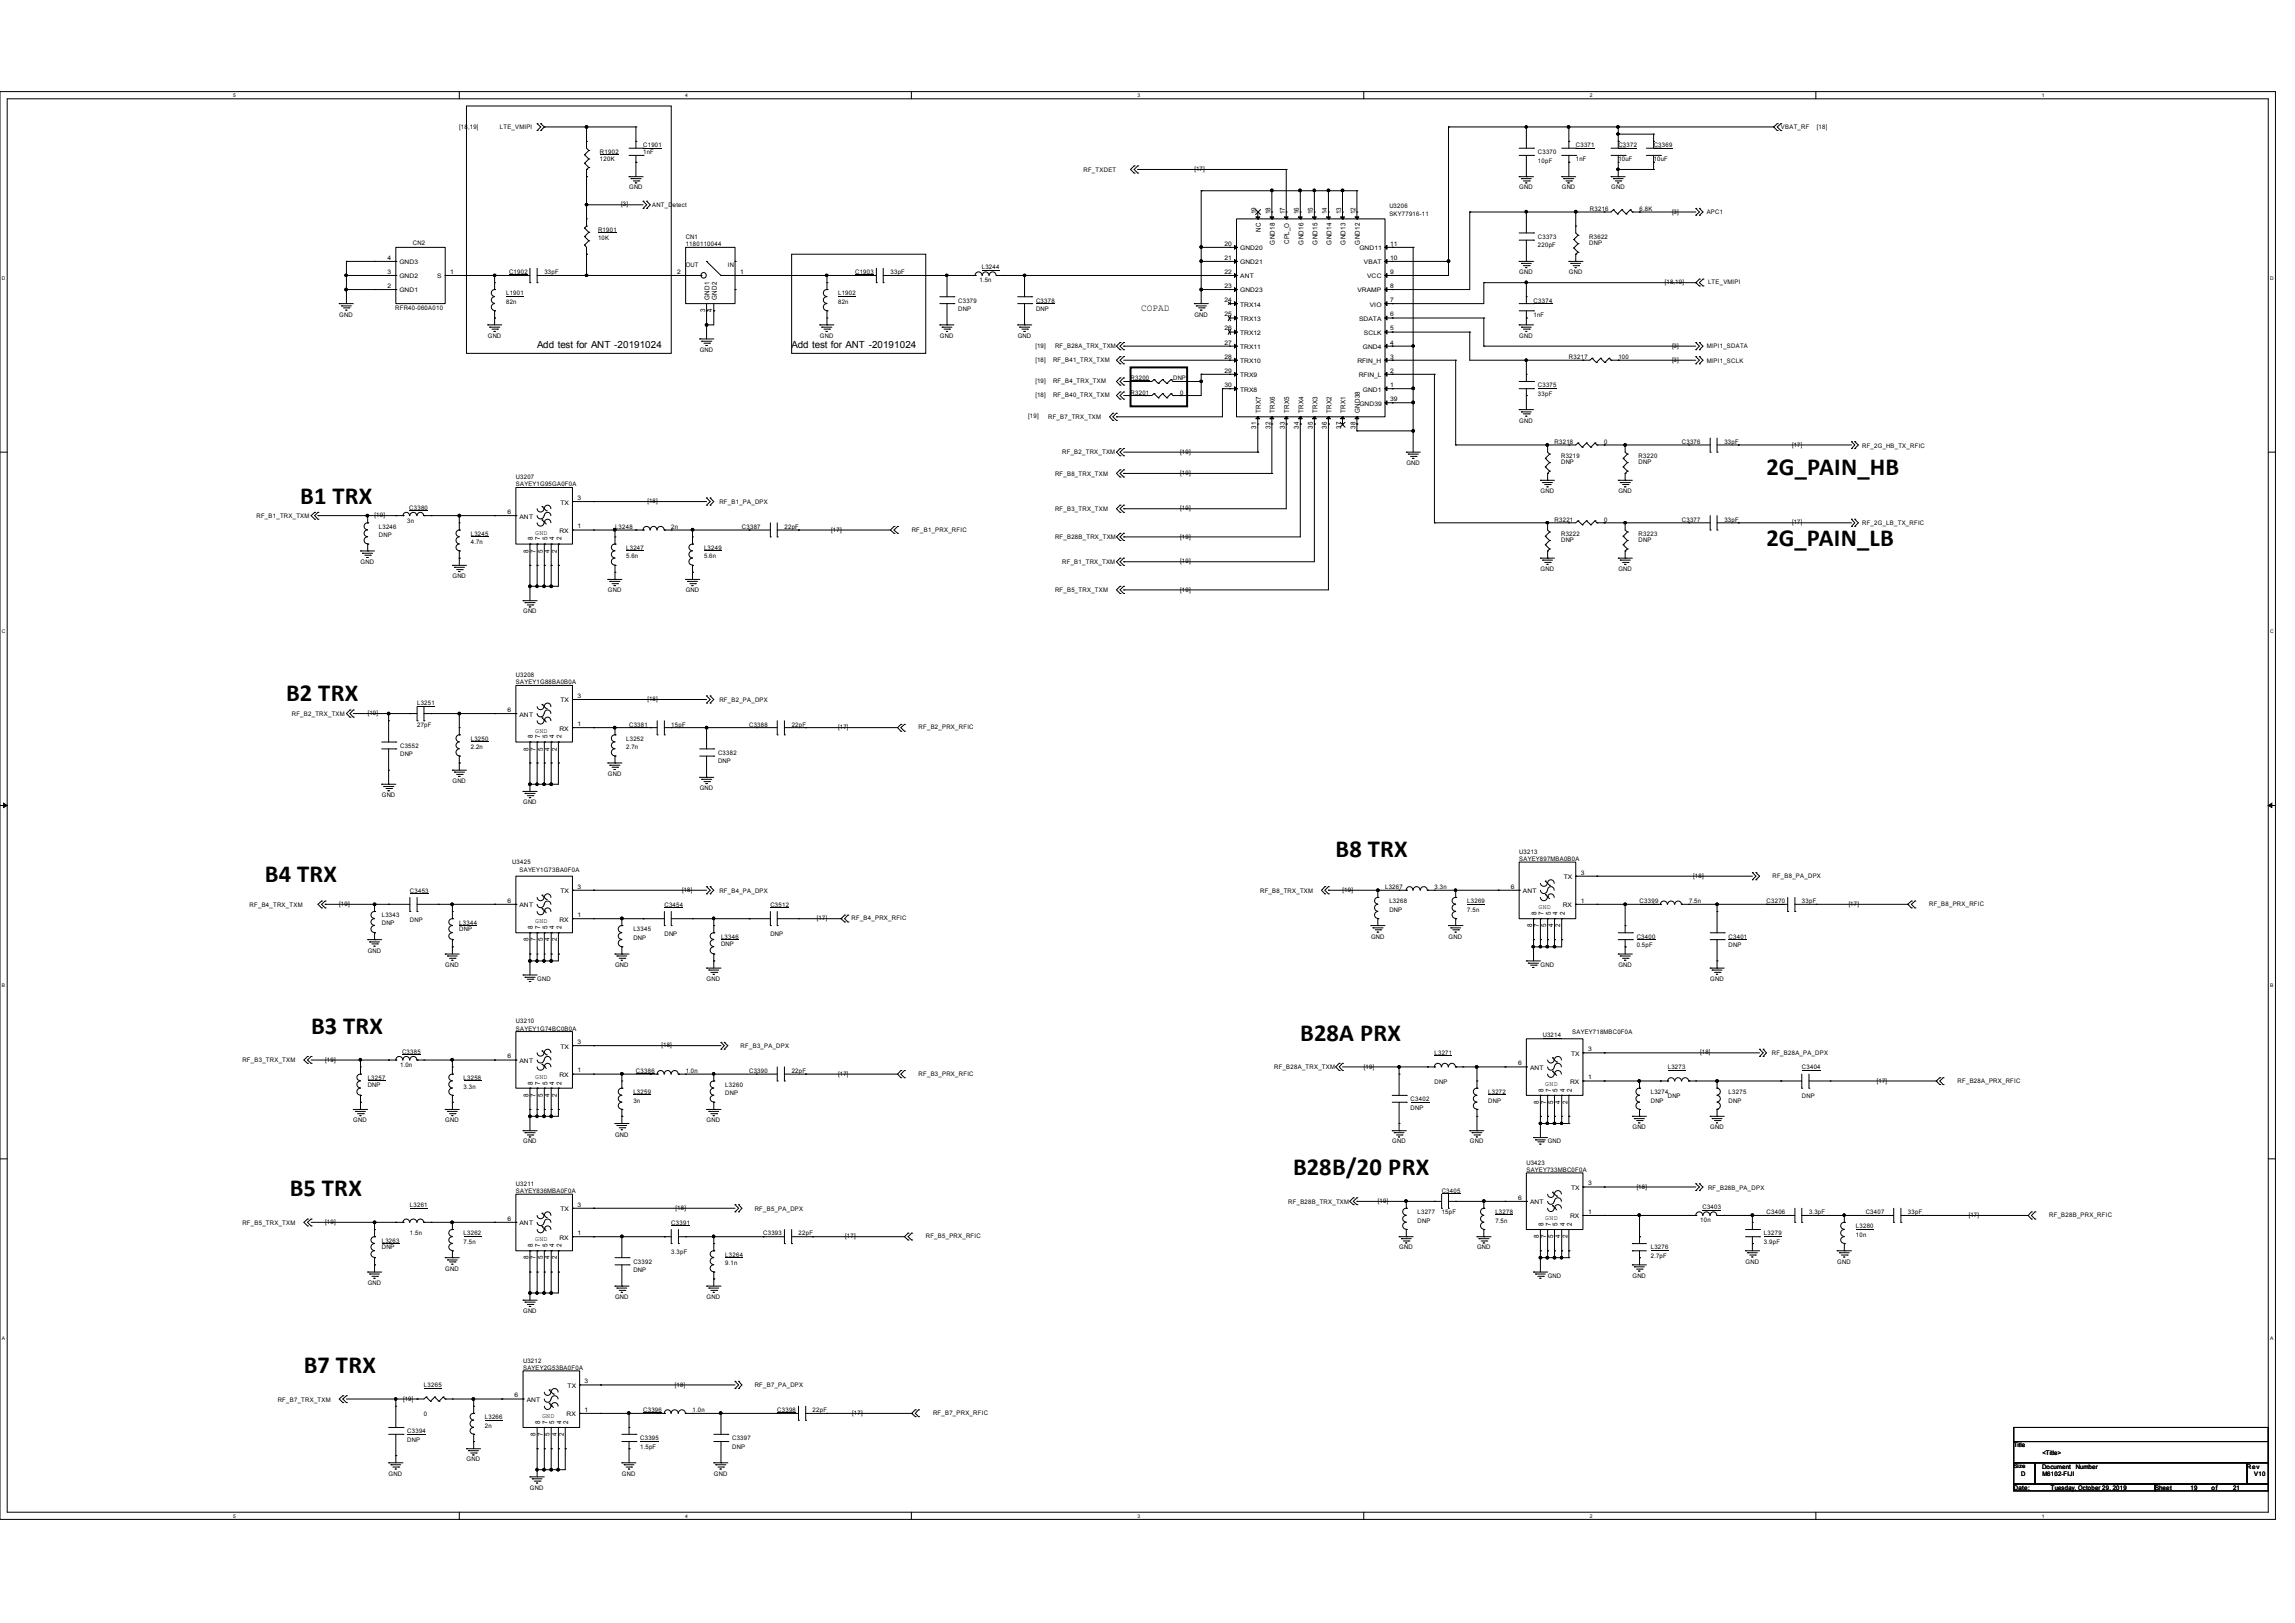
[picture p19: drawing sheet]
<svg xmlns="http://www.w3.org/2000/svg" width="297mm" height="210mm" viewBox="0 0 297 210" stroke-linecap="round" stroke-linejoin="round" font-family="sans-serif">
<defs><g id="words">
<g font-size="3.2">
<text x="38.9" y="65.2">B1 TRX</text>
<text x="228.6" y="61.5">2G_PAIN_HB</text>
<text x="228.6" y="70.7">2G_PAIN_LB</text>
<text x="37" y="90.8">B2 TRX</text>
<text x="172.8" y="110.9">B8 TRX</text>
<text x="34.3" y="114.1">B4 TRX</text>
<text x="40.3" y="133.7">B3 TRX</text>
<text x="168.3" y="134.7">B28A PRX</text>
<text x="37.5" y="154.8">B5 TRX</text>
<text x="167.3" y="152">B28B/20 PRX</text>
<text x="39.3" y="177.6">B7 TRX</text>
</g>
<g font-size="1.3">
<text x="69.5" y="45">Add test for ANT -20191024</text>
<text x="102.4" y="45">Add test for ANT -20191024</text>
</g>
<text font-size="1.2" x="147.7" y="40.3">COPAD</text>
<g font-size=".9">
<text x="162.6" y="27.7" transform="rotate(-90 162.6 27.7)">19</text>
<text x="164.4" y="27.7" transform="rotate(-90 164.4 27.7)">18</text>
<text x="166.3" y="27.7" transform="rotate(-90 166.3 27.7)">17</text>
<text x="168.1" y="27.7" transform="rotate(-90 168.1 27.7)">16</text>
<text x="169.9" y="27.7" transform="rotate(-90 169.9 27.7)">15</text>
<text x="171.7" y="27.7" transform="rotate(-90 171.7 27.7)">14</text>
<text x="173.5" y="27.7" transform="rotate(-90 173.5 27.7)">13</text>
<text x="175.4" y="27.7" transform="rotate(-90 175.4 27.7)">12</text>
<text x="163.2" y="30.1" transform="rotate(-90 163.2 30.1)">NC</text>
<text x="165" y="31.7" transform="rotate(-90 165 31.7)">GND18</text>
<text x="166.9" y="31.6" transform="rotate(-90 166.9 31.6)">CPL_O</text>
<text x="168.7" y="31.7" transform="rotate(-90 168.7 31.7)">GND16</text>
<text x="170.5" y="31.7" transform="rotate(-90 170.5 31.7)">GND15</text>
<text x="172.3" y="31.7" transform="rotate(-90 172.3 31.7)">GND14</text>
<text x="174.1" y="31.7" transform="rotate(-90 174.1 31.7)">GND13</text>
<text x="176" y="31.7" transform="rotate(-90 176 31.7)">GND12</text>
<text x="91.2" y="40.4" transform="rotate(-90 91.2 40.4)">3</text>
<text x="91.8" y="38.8" transform="rotate(-90 91.8 38.8)">GND1</text>
<text x="92.2" y="40.4" transform="rotate(-90 92.2 40.4)">4</text>
<text x="92.8" y="38.8" transform="rotate(-90 92.8 38.8)">GND2</text>
<text x="163.2" y="53.5" transform="rotate(-90 163.2 53.5)">TRX7</text>
<text x="165" y="53.5" transform="rotate(-90 165 53.5)">TRX6</text>
<text x="166.9" y="53.5" transform="rotate(-90 166.9 53.5)">TRX5</text>
<text x="168.7" y="53.5" transform="rotate(-90 168.7 53.5)">TRX4</text>
<text x="170.5" y="53.5" transform="rotate(-90 170.5 53.5)">TRX3</text>
<text x="172.3" y="53.5" transform="rotate(-90 172.3 53.5)">TRX2</text>
<text x="174.1" y="53.5" transform="rotate(-90 174.1 53.5)">TRX1</text>
<text x="176" y="53.5" transform="rotate(-90 176 53.5)">GND38</text>
<text x="162.6" y="55.5" transform="rotate(-90 162.6 55.5)">31</text>
<text x="164.4" y="55.5" transform="rotate(-90 164.4 55.5)">32</text>
<text x="166.3" y="55.5" transform="rotate(-90 166.3 55.5)">33</text>
<text x="168.1" y="55.5" transform="rotate(-90 168.1 55.5)">34</text>
<text x="169.9" y="55.5" transform="rotate(-90 169.9 55.5)">35</text>
<text x="171.7" y="55.5" transform="rotate(-90 171.7 55.5)">36</text>
<text x="173.5" y="55.5" transform="rotate(-90 173.5 55.5)">37</text>
<text x="175.4" y="55.5" transform="rotate(-90 175.4 55.5)">38</text>
<text x="68.4" y="71.5" transform="rotate(-90 68.4 71.5)">8</text>
<text x="69" y="69.9" transform="rotate(-90 69 69.9)">8</text>
<text x="69.3" y="71.5" transform="rotate(-90 69.3 71.5)">7</text>
<text x="69.9" y="69.9" transform="rotate(-90 69.9 69.9)">7</text>
<text x="70.2" y="71.5" transform="rotate(-90 70.2 71.5)">5</text>
<text x="70.8" y="69.9" transform="rotate(-90 70.8 69.9)">5</text>
<text x="71.1" y="71.5" transform="rotate(-90 71.1 71.5)">4</text>
<text x="71.7" y="69.9" transform="rotate(-90 71.7 69.9)">4</text>
<text x="72.1" y="71.5" transform="rotate(-90 72.1 71.5)">2</text>
<text x="72.7" y="69.9" transform="rotate(-90 72.7 69.9)">2</text>
<text x="69" y="95.5" transform="rotate(-90 69 95.5)">8</text>
<text x="69.9" y="95.5" transform="rotate(-90 69.9 95.5)">7</text>
<text x="70.8" y="95.5" transform="rotate(-90 70.8 95.5)">5</text>
<text x="71.7" y="95.5" transform="rotate(-90 71.7 95.5)">4</text>
<text x="72.7" y="95.5" transform="rotate(-90 72.7 95.5)">2</text>
<text x="68.4" y="97.1" transform="rotate(-90 68.4 97.1)">8</text>
<text x="69.3" y="97.1" transform="rotate(-90 69.3 97.1)">7</text>
<text x="70.2" y="97.1" transform="rotate(-90 70.2 97.1)">5</text>
<text x="71.1" y="97.1" transform="rotate(-90 71.1 97.1)">4</text>
<text x="72.1" y="97.1" transform="rotate(-90 72.1 97.1)">2</text>
<text x="198.3" y="120" transform="rotate(-90 198.3 120)">8</text>
<text x="198.9" y="118.4" transform="rotate(-90 198.9 118.4)">8</text>
<text x="199.2" y="120" transform="rotate(-90 199.2 120)">7</text>
<text x="199.8" y="118.4" transform="rotate(-90 199.8 118.4)">7</text>
<text x="200.1" y="120" transform="rotate(-90 200.1 120)">5</text>
<text x="200.7" y="118.4" transform="rotate(-90 200.7 118.4)">5</text>
<text x="201" y="120" transform="rotate(-90 201 120)">4</text>
<text x="201.6" y="118.4" transform="rotate(-90 201.6 118.4)">4</text>
<text x="201.9" y="120" transform="rotate(-90 201.9 120)">2</text>
<text x="202.5" y="118.4" transform="rotate(-90 202.5 118.4)">2</text>
<text x="68.4" y="121.8" transform="rotate(-90 68.4 121.8)">8</text>
<text x="69" y="120.2" transform="rotate(-90 69 120.2)">8</text>
<text x="69.3" y="121.8" transform="rotate(-90 69.3 121.8)">7</text>
<text x="69.9" y="120.2" transform="rotate(-90 69.9 120.2)">7</text>
<text x="70.2" y="121.8" transform="rotate(-90 70.2 121.8)">5</text>
<text x="70.8" y="120.2" transform="rotate(-90 70.8 120.2)">5</text>
<text x="71.1" y="121.8" transform="rotate(-90 71.1 121.8)">4</text>
<text x="71.7" y="120.2" transform="rotate(-90 71.7 120.2)">4</text>
<text x="72.1" y="121.8" transform="rotate(-90 72.1 121.8)">2</text>
<text x="72.7" y="120.2" transform="rotate(-90 72.7 120.2)">2</text>
<text x="68.4" y="141.9" transform="rotate(-90 68.4 141.9)">8</text>
<text x="69" y="140.3" transform="rotate(-90 69 140.3)">8</text>
<text x="69.3" y="141.9" transform="rotate(-90 69.3 141.9)">7</text>
<text x="69.9" y="140.3" transform="rotate(-90 69.9 140.3)">7</text>
<text x="70.2" y="141.9" transform="rotate(-90 70.2 141.9)">5</text>
<text x="70.8" y="140.3" transform="rotate(-90 70.8 140.3)">5</text>
<text x="71.1" y="141.9" transform="rotate(-90 71.1 141.9)">4</text>
<text x="71.7" y="140.3" transform="rotate(-90 71.7 140.3)">4</text>
<text x="72.1" y="141.9" transform="rotate(-90 72.1 141.9)">2</text>
<text x="72.7" y="140.3" transform="rotate(-90 72.7 140.3)">2</text>
<text x="199.2" y="142.8" transform="rotate(-90 199.2 142.8)">8</text>
<text x="199.8" y="141.3" transform="rotate(-90 199.8 141.3)">8</text>
<text x="200.1" y="142.8" transform="rotate(-90 200.1 142.8)">7</text>
<text x="200.7" y="141.3" transform="rotate(-90 200.7 141.3)">7</text>
<text x="201" y="142.8" transform="rotate(-90 201 142.8)">5</text>
<text x="201.6" y="141.3" transform="rotate(-90 201.6 141.3)">5</text>
<text x="201.9" y="142.8" transform="rotate(-90 201.9 142.8)">4</text>
<text x="202.5" y="141.3" transform="rotate(-90 202.5 141.3)">4</text>
<text x="202.8" y="142.8" transform="rotate(-90 202.8 142.8)">2</text>
<text x="203.4" y="141.3" transform="rotate(-90 203.4 141.3)">2</text>
<text x="69" y="161.4" transform="rotate(-90 69 161.4)">8</text>
<text x="69.9" y="161.4" transform="rotate(-90 69.9 161.4)">7</text>
<text x="70.8" y="161.4" transform="rotate(-90 70.8 161.4)">5</text>
<text x="71.7" y="161.4" transform="rotate(-90 71.7 161.4)">4</text>
<text x="72.7" y="161.4" transform="rotate(-90 72.7 161.4)">2</text>
<text x="199.2" y="160.2" transform="rotate(-90 199.2 160.2)">8</text>
<text x="199.8" y="158.6" transform="rotate(-90 199.8 158.6)">8</text>
<text x="200.1" y="160.2" transform="rotate(-90 200.1 160.2)">7</text>
<text x="200.7" y="158.6" transform="rotate(-90 200.7 158.6)">7</text>
<text x="201" y="160.2" transform="rotate(-90 201 160.2)">5</text>
<text x="201.6" y="158.6" transform="rotate(-90 201.6 158.6)">5</text>
<text x="201.9" y="160.2" transform="rotate(-90 201.9 160.2)">4</text>
<text x="202.5" y="158.6" transform="rotate(-90 202.5 158.6)">4</text>
<text x="202.8" y="160.2" transform="rotate(-90 202.8 160.2)">2</text>
<text x="203.4" y="158.6" transform="rotate(-90 203.4 158.6)">2</text>
<text x="68.4" y="162.9" transform="rotate(-90 68.4 162.9)">8</text>
<text x="69.3" y="162.9" transform="rotate(-90 69.3 162.9)">7</text>
<text x="70.2" y="162.9" transform="rotate(-90 70.2 162.9)">5</text>
<text x="71.1" y="162.9" transform="rotate(-90 71.1 162.9)">4</text>
<text x="72.1" y="162.9" transform="rotate(-90 72.1 162.9)">2</text>
<text x="69.3" y="185.8" transform="rotate(-90 69.3 185.8)">8</text>
<text x="69.9" y="184.2" transform="rotate(-90 69.9 184.2)">8</text>
<text x="70.2" y="185.8" transform="rotate(-90 70.2 185.8)">7</text>
<text x="70.8" y="184.2" transform="rotate(-90 70.8 184.2)">7</text>
<text x="71.1" y="185.8" transform="rotate(-90 71.1 185.8)">5</text>
<text x="71.7" y="184.2" transform="rotate(-90 71.7 184.2)">5</text>
<text x="72.1" y="185.8" transform="rotate(-90 72.1 185.8)">4</text>
<text x="72.7" y="184.2" transform="rotate(-90 72.7 184.2)">4</text>
<text x="72.9" y="185.8" transform="rotate(-90 72.9 185.8)">2</text>
<text x="73.5" y="184.2" transform="rotate(-90 73.5 184.2)">2</text>
</g>
<g font-size=".8">
<text x="59.4" y="16.6">[18,19]</text>
<text x="64.7" y="16.6">LTE_VMIPI</text>
<text x="230.5" y="16.6">VBAT_RF</text>
<text x="235.1" y="16.6">[18]</text>
<text x="77.6" y="19.9">R1902</text>
<text x="77.6" y="20.8">120K</text>
<text x="83.2" y="19">C1901</text>
<text x="83.2" y="19.9">1nF</text>
<text x="140.2" y="22.2">RF_TXDET</text>
<text x="154.6" y="22.1">[17]</text>
<text x="199" y="19.9">C3370</text>
<text x="199" y="21">10pF</text>
<text x="203.9" y="19">C3371</text>
<text x="203.9" y="20.9">1nF</text>
<text x="209.4" y="19">C3372</text>
<text x="209.4" y="20.9">10uF</text>
<text x="214" y="19">C3369</text>
<text x="214" y="20.9">10uF</text>
<text x="80.4" y="26.7">[3]</text>
<text x="81.4" y="24.5">GND</text>
<text x="84.4" y="26.8">ANT_Detect</text>
<text x="179.8" y="26.9">U3206</text>
<text x="179.8" y="28">SKY77916-11</text>
<text x="196.6" y="24.5">GND</text>
<text x="202.1" y="24.5">GND</text>
<text x="205.8" y="27.3">R3216</text>
<text x="208.5" y="24.5">GND</text>
<text x="212.2" y="27.3">6.8K</text>
<text x="216.4" y="27.6">[3]</text>
<text x="220.9" y="27.7">APC1</text>
<text x="50.1" y="35.4">3</text>
<text x="50.1" y="33.6">4</text>
<text x="51.7" y="34.2">GND3</text>
<text x="53.4" y="31.8">CN2</text>
<text x="58.3" y="35.4">1</text>
<text x="65.9" y="35.5">C1902</text>
<text x="70.4" y="35.5">33pF</text>
<text x="77.4" y="30">R1901</text>
<text x="77.4" y="31.1">10K</text>
<text x="87.6" y="35.4">2</text>
<text x="88.7" y="30.9">CN1</text>
<text x="88.7" y="31.8">1180110044</text>
<text x="88.7" y="34.6">OUT</text>
<text x="94.2" y="34.6">IN</text>
<text x="95.8" y="35.4">1</text>
<text x="110.7" y="35.5">C1903</text>
<text x="115.2" y="35.5">33pF</text>
<text x="127.1" y="34.8">L3244</text>
<text x="158.5" y="31.8">20</text>
<text x="158.5" y="33.6">21</text>
<text x="158.5" y="35.4">22</text>
<text x="160.5" y="32.4">GND20</text>
<text x="160.5" y="34.2">GND21</text>
<text x="175.9" y="32.4">GND11</text>
<text x="176.5" y="34.2">VBAT</text>
<text x="179.9" y="33.6">10</text>
<text x="179.9" y="35.4">9</text>
<text x="179.9" y="31.8">11</text>
<text x="196.6" y="35.5">GND</text>
<text x="199" y="30.9">C3373</text>
<text x="199" y="32">220pF</text>
<text x="203" y="35.5">GND</text>
<text x="205.7" y="30.9">R3622</text>
<text x="205.7" y="31.8">DNP</text>
<text x="43.9" y="41">GND</text>
<text x="50.1" y="37.3">2</text>
<text x="51.1" y="40.2">RFR40-060A010</text>
<text x="51.7" y="37.8">GND1</text>
<text x="51.7" y="36">GND2</text>
<text x="56.6" y="36">S</text>
<text x="65.5" y="38.2">L1901</text>
<text x="65.5" y="39.3">82n</text>
<text x="108.5" y="38.2">L1902</text>
<text x="108.5" y="39.3">82n</text>
<text x="124" y="40.3">DNP</text>
<text x="124" y="39.2">C3379</text>
<text x="126.8" y="36.5">1.5n</text>
<text x="134.1" y="39.2">C3378</text>
<text x="134.1" y="40.3">DNP</text>
<text x="154.6" y="41">GND</text>
<text x="158.5" y="37.3">23</text>
<text x="158.5" y="39.1">24</text>
<text x="158.5" y="40.9">25</text>
<text x="160.5" y="36">ANT</text>
<text x="160.5" y="37.8">GND23</text>
<text x="160.5" y="39.7">TRX14</text>
<text x="160.5" y="41.5">TRX13</text>
<text x="175.7" y="37.8">VRAMP</text>
<text x="175.9" y="41.5">SDATA</text>
<text x="176.9" y="36">VCC</text>
<text x="177.3" y="39.7">VIO</text>
<text x="179.9" y="39.1">7</text>
<text x="179.9" y="37.3">8</text>
<text x="179.9" y="40.9">6</text>
<text x="198.5" y="39.2">C3374</text>
<text x="198.5" y="41">1nF</text>
<text x="215.4" y="36.8">[18,19]</text>
<text x="221" y="36.8">LTE_VMIPI</text>
<text x="63.1" y="43.7">GND</text>
<text x="90.6" y="45.6">GND</text>
<text x="106.1" y="43.7">GND</text>
<text x="121.6" y="43.7">GND</text>
<text x="131.7" y="43.7">GND</text>
<text x="134" y="46.8">[18]</text>
<text x="134" y="45">[19]</text>
<text x="136.3" y="46.8">RF_B41_TRX_TXM</text>
<text x="136.5" y="45.1">RF_B28A_TRX_TXM</text>
<text x="158.5" y="42.8">26</text>
<text x="158.5" y="44.6">27</text>
<text x="158.5" y="46.4">28</text>
<text x="160.5" y="43.3">TRX12</text>
<text x="160.5" y="45.2">TRX11</text>
<text x="160.5" y="47">TRX10</text>
<text x="175.7" y="47">RFIN_H</text>
<text x="176.4" y="45.2">GND4</text>
<text x="176.5" y="43.3">SCLK</text>
<text x="179.9" y="46.4">3</text>
<text x="179.9" y="44.6">4</text>
<text x="179.9" y="42.8">5</text>
<text x="196.6" y="43.7">GND</text>
<text x="203" y="46.5">R3217</text>
<text x="209.4" y="46.5">100</text>
<text x="216.4" y="46.8">[3]</text>
<text x="216.4" y="45">[3]</text>
<text x="220.9" y="46.9">MIPI1_SCLK</text>
<text x="220.9" y="45.1">MIPI1_SDATA</text>
<text x="134" y="49.6">[19]</text>
<text x="134" y="51.4">[18]</text>
<text x="136.3" y="49.6">RF_B4_TRX_TXM</text>
<text x="136.3" y="51.4">RF_B40_TRX_TXM</text>
<text x="146.3" y="51.1">R3201</text>
<text x="146.3" y="49.2">R3200</text>
<text x="151.8" y="49.2">DNP</text>
<text x="152.7" y="51.1">0</text>
<text x="158.5" y="48.2">29</text>
<text x="158.5" y="50.1">30</text>
<text x="160.5" y="48.8">TRX9</text>
<text x="160.5" y="50.7">TRX8</text>
<text x="175.8" y="48.8">RFIN_L</text>
<text x="175.9" y="52.5">GND39</text>
<text x="176.4" y="50.7">GND1</text>
<text x="179.9" y="50.1">1</text>
<text x="179.9" y="48.2">2</text>
<text x="179.9" y="51.9">39</text>
<text x="199" y="50.1">C3375</text>
<text x="199" y="51.2">33pF</text>
<text x="133.1" y="54.1">[19]</text>
<text x="135.6" y="54.2">RF_B7_TRX_TXM</text>
<text x="137.5" y="58.8">RF_B2_TRX_TXM</text>
<text x="152.7" y="58.7">[19]</text>
<text x="196.6" y="54.7">GND</text>
<text x="201.2" y="57.4">R3218</text>
<text x="202" y="59.3">R3219</text>
<text x="207.6" y="57.4">0</text>
<text x="212.1" y="59.3">R3220</text>
<text x="217.6" y="57.4">C3376</text>
<text x="223.2" y="57.4">33pF</text>
<text x="231.9" y="57.8">[17]</text>
<text x="241" y="57.9">RF_2G_HB_TX_RFIC</text>
<text x="53" y="66">C3380</text>
<text x="66.8" y="62">U3207</text>
<text x="66.8" y="62.9">SAYEY1G95GA0F0A</text>
<text x="72.5" y="65.3">TX</text>
<text x="74.7" y="64.7">3</text>
<text x="83.8" y="65.1">[18]</text>
<text x="93.1" y="65.2">RF_B1_PA_DPX</text>
<text x="136.5" y="61.6">RF_B8_TRX_TXM</text>
<text x="152.7" y="61.5">[19]</text>
<text x="182" y="60.2">GND</text>
<text x="199.4" y="63.8">GND</text>
<text x="202" y="60.1">DNP</text>
<text x="209.4" y="63.8">GND</text>
<text x="212.1" y="60.1">DNP</text>
<text x="33.2" y="67.1">RF_B1_TRX_TXM</text>
<text x="48.5" y="66.9">[19]</text>
<text x="49" y="68.4">L3246</text>
<text x="49" y="69.5">DNP</text>
<text x="52.7" y="67.6">3n</text>
<text x="60.9" y="69.3">L3245</text>
<text x="60.9" y="70.4">4.7n</text>
<text x="65.7" y="66.5">6</text>
<text x="67.2" y="67.1">ANT</text>
<text x="69.3" y="69.2">GND</text>
<text x="72.4" y="69">RX</text>
<text x="74.7" y="68.4">1</text>
<text x="79.6" y="68.4">L3248</text>
<text x="81" y="71.2">L3247</text>
<text x="86.9" y="68.4">2n</text>
<text x="91.1" y="71.2">L3249</text>
<text x="96" y="68.4">C3387</text>
<text x="101.5" y="68.4">22pF</text>
<text x="107.6" y="68.8">[17]</text>
<text x="118" y="68.8">RF_B1_PRX_RFIC</text>
<text x="136.5" y="69.8">RF_B28B_TRX_TXM</text>
<text x="136.5" y="66.1">RF_B3_TRX_TXM</text>
<text x="152.7" y="69.7">[19]</text>
<text x="152.7" y="66">[19]</text>
<text x="201.2" y="67.5">R3221</text>
<text x="202" y="69.3">R3222</text>
<text x="202" y="70.1">DNP</text>
<text x="207.6" y="67.5">0</text>
<text x="212.1" y="69.3">R3223</text>
<text x="212.1" y="70.1">DNP</text>
<text x="217.6" y="67.5">C3377</text>
<text x="223.2" y="67.5">33pF</text>
<text x="231.9" y="67.9">[17]</text>
<text x="241" y="67.9">RF_2G_LB_TX_RFIC</text>
<text x="46.7" y="73">GND</text>
<text x="58.6" y="74.8">GND</text>
<text x="78.7" y="76.6">GND</text>
<text x="81" y="72.3">5.6n</text>
<text x="88.7" y="76.6">GND</text>
<text x="91.1" y="72.3">5.6n</text>
<text x="136.5" y="76.6">RF_B5_TRX_TXM</text>
<text x="137.5" y="73">RF_B1_TRX_TXM</text>
<text x="152.7" y="72.9">[19]</text>
<text x="152.7" y="76.5">[19]</text>
<text x="199.4" y="73.9">GND</text>
<text x="209.4" y="73.9">GND</text>
<text x="67.7" y="79.4">GND</text>
<text x="66.8" y="87.6">U3208</text>
<text x="66.8" y="88.5">SAYEY1G88BA0B0A</text>
<text x="37.8" y="92.6">RF_B2_TRX_TXM</text>
<text x="47.6" y="92.5">[19]</text>
<text x="54" y="91.3">L3251</text>
<text x="54" y="94">27pF</text>
<text x="60.9" y="95.8">L3250</text>
<text x="65.7" y="92.1">6</text>
<text x="67.2" y="92.7">ANT</text>
<text x="69.3" y="94.8">GND</text>
<text x="72.4" y="94.5">RX</text>
<text x="72.5" y="90.9">TX</text>
<text x="74.7" y="93.9">1</text>
<text x="74.7" y="90.3">3</text>
<text x="81" y="95.8">L3252</text>
<text x="81.4" y="94">C3381</text>
<text x="83.8" y="90.7">[18]</text>
<text x="86.9" y="94">15pF</text>
<text x="93.1" y="90.8">RF_B2_PA_DPX</text>
<text x="96.9" y="94">C3388</text>
<text x="102.5" y="94">22pF</text>
<text x="108.5" y="94.4">[17]</text>
<text x="118.9" y="94.4">RF_B2_PRX_RFIC</text>
<text x="51.8" y="96.8">C3552</text>
<text x="51.8" y="97.9">DNP</text>
<text x="58.6" y="101.3">GND</text>
<text x="60.9" y="96.9">2.2n</text>
<text x="78.7" y="100.4">GND</text>
<text x="81" y="96.9">2.7n</text>
<text x="92.9" y="97.7">C3382</text>
<text x="92.9" y="98.8">DNP</text>
<text x="49.4" y="103.2">GND</text>
<text x="67.7" y="104.1">GND</text>
<text x="90.6" y="102.2">GND</text>
<text x="66.3" y="111.8">U3425</text>
<text x="67.2" y="112.8">SAYEY1G73BA0F0A</text>
<text x="196.6" y="110.5">U3213</text>
<text x="196.6" y="111.4">SAYEY897MBA0B0A</text>
<text x="202.4" y="113.7">TX</text>
<text x="204.6" y="113.2">3</text>
<text x="219.1" y="113.6">[18]</text>
<text x="229.4" y="113.7">RF_B8_PA_DPX</text>
<text x="32.3" y="117.3">RF_B4_TRX_TXM</text>
<text x="43.9" y="117.2">[19]</text>
<text x="49.4" y="118.7">L3343</text>
<text x="49.4" y="119.6">DNP</text>
<text x="53" y="115.5">C3453</text>
<text x="53" y="119.3">DNP</text>
<text x="59.4" y="119.6">L3344</text>
<text x="65.7" y="116.8">6</text>
<text x="67.2" y="117.4">ANT</text>
<text x="69.3" y="119.5">GND</text>
<text x="72.4" y="119.3">RX</text>
<text x="72.5" y="115.6">TX</text>
<text x="74.7" y="118.7">1</text>
<text x="74.7" y="115">3</text>
<text x="86" y="117.3">C3454</text>
<text x="88.3" y="115.4">[18]</text>
<text x="93.1" y="115.5">RF_B4_PA_DPX</text>
<text x="99.7" y="117.3">C3512</text>
<text x="105.7" y="119.1">[17]</text>
<text x="110.2" y="119.1">RF_B4_PRX_RFIC</text>
<text x="163.1" y="115.5">RF_B8_TRX_TXM</text>
<text x="173.7" y="115.4">[19]</text>
<text x="179.3" y="115.1">L3267</text>
<text x="179.8" y="116.9">L3268</text>
<text x="179.8" y="118">DNP</text>
<text x="185.6" y="115.1">3.3n</text>
<text x="189.9" y="116.9">L3269</text>
<text x="189.9" y="118">7.5n</text>
<text x="195.5" y="115">6</text>
<text x="197.1" y="115.6">ANT</text>
<text x="199.1" y="117.6">GND</text>
<text x="202.2" y="117.4">RX</text>
<text x="204.6" y="116.8">1</text>
<text x="212.2" y="116.9">C3399</text>
<text x="218.6" y="116.9">7.5n</text>
<text x="228.6" y="116.9">C3270</text>
<text x="233.2" y="116.9">33pF</text>
<text x="239.2" y="117.2">[17]</text>
<text x="249.7" y="117.2">RF_B8_PRX_RFIC</text>
<text x="47.6" y="123.3">GND</text>
<text x="57.6" y="125.1">GND</text>
<text x="59.4" y="120.5">DNP</text>
<text x="79.6" y="125.1">GND</text>
<text x="82" y="120.5">L3345</text>
<text x="82" y="121.6">DNP</text>
<text x="86" y="121.1">DNP</text>
<text x="93.3" y="121.5">L3346</text>
<text x="93.3" y="122.3">DNP</text>
<text x="99.7" y="121.1">DNP</text>
<text x="177.4" y="121.5">GND</text>
<text x="187.5" y="121.5">GND</text>
<text x="199.4" y="125.1">GND</text>
<text x="209.4" y="125.1">GND</text>
<text x="211.8" y="121.5">C3400</text>
<text x="211.8" y="122.6">0.5pF</text>
<text x="223.7" y="121.5">C3401</text>
<text x="223.7" y="122.6">DNP</text>
<text x="69.5" y="126.9">GND</text>
<text x="91.4" y="126.9">GND</text>
<text x="221.3" y="126.9">GND</text>
<text x="31.4" y="137.5">RF_B3_TRX_TXM</text>
<text x="42.1" y="137.4">[19]</text>
<text x="52" y="136.4">C3385</text>
<text x="65.7" y="136.9">6</text>
<text x="66.8" y="132.4">U3210</text>
<text x="66.8" y="133.4">SAYEY1G74BC0B0A</text>
<text x="67.2" y="137.5">ANT</text>
<text x="72.5" y="135.7">TX</text>
<text x="74.7" y="135.1">3</text>
<text x="85.6" y="135.5">[18]</text>
<text x="95.8" y="135.6">RF_B3_PA_DPX</text>
<text x="185.6" y="136.5">L3271</text>
<text x="196.4" y="137.8">6</text>
<text x="199.7" y="134.2">U3214</text>
<text x="203.3" y="136.6">TX</text>
<text x="203.5" y="133.8">SAYEY718MBC0F0A</text>
<text x="205.5" y="136">3</text>
<text x="220" y="136.4">[18]</text>
<text x="229.3" y="136.5">RF_B28A_PA_DPX</text>
<text x="47.6" y="139.7">L3257</text>
<text x="47.6" y="140.6">DNP</text>
<text x="51.8" y="138">1.0n</text>
<text x="60" y="139.7">L3258</text>
<text x="60" y="140.8">3.3n</text>
<text x="69.3" y="139.6">GND</text>
<text x="72.4" y="139.4">RX</text>
<text x="74.7" y="138.8">1</text>
<text x="82" y="141.6">L3259</text>
<text x="82" y="142.7">3n</text>
<text x="82.3" y="138.8">C3386</text>
<text x="88.7" y="138.8">1.0n</text>
<text x="93.9" y="140.6">L3260</text>
<text x="93.9" y="141.7">DNP</text>
<text x="96.9" y="138.8">C3390</text>
<text x="102.5" y="138.8">22pF</text>
<text x="108.5" y="139.2">[17]</text>
<text x="118.9" y="139.2">RF_B3_PRX_RFIC</text>
<text x="164.9" y="138.3">RF_B28A_TRX_TXM</text>
<text x="176.5" y="138.3">[19]</text>
<text x="182.6" y="142.5">C3402</text>
<text x="182.6" y="143.6">DNP</text>
<text x="185.6" y="140.3">DNP</text>
<text x="192.6" y="141.6">L3272</text>
<text x="192.6" y="142.7">DNP</text>
<text x="198" y="138.4">ANT</text>
<text x="200" y="140.5">GND</text>
<text x="203.2" y="140.3">RX</text>
<text x="205.5" y="139.7">1</text>
<text x="213.6" y="141.6">L3274</text>
<text x="213.6" y="142.7">DNP</text>
<text x="215.8" y="138.3">L3273</text>
<text x="215.8" y="142.1">DNP</text>
<text x="223.7" y="141.6">L3275</text>
<text x="223.7" y="142.7">DNP</text>
<text x="233.2" y="138.3">C3404</text>
<text x="233.2" y="142.1">DNP</text>
<text x="242.9" y="140.1">[17]</text>
<text x="253.3" y="140.1">RF_B28A_PRX_RFIC</text>
<text x="45.7" y="145.2">GND</text>
<text x="57.6" y="145.2">GND</text>
<text x="67.7" y="148">GND</text>
<text x="79.6" y="147.1">GND</text>
<text x="91.4" y="145.2">GND</text>
<text x="180.2" y="148">GND</text>
<text x="190.2" y="148">GND</text>
<text x="200.3" y="148">GND</text>
<text x="211.3" y="146.1">GND</text>
<text x="221.3" y="146.1">GND</text>
<text x="66.8" y="153.5">U3211</text>
<text x="66.8" y="154.3">SAYEY836MBA0F0A</text>
<text x="166.7" y="155.7">RF_B28B_TRX_TXM</text>
<text x="178.3" y="155.7">[19]</text>
<text x="186.6" y="154.3">C3405</text>
<text x="196.4" y="155.2">6</text>
<text x="197.5" y="150.7">U3423</text>
<text x="197.5" y="151.6">SAYEY733MBC0F0A</text>
<text x="198" y="155.8">ANT</text>
<text x="203.3" y="154">TX</text>
<text x="205.5" y="153.4">3</text>
<text x="211.8" y="153.8">[18]</text>
<text x="221" y="153.9">RF_B28B_PA_DPX</text>
<text x="31.4" y="158.5">RF_B5_TRX_TXM</text>
<text x="42.1" y="158.4">[19]</text>
<text x="49.4" y="160.8">L3263</text>
<text x="49.4" y="161.7">DNP</text>
<text x="53" y="156.2">L3261</text>
<text x="53" y="159.9">1.5n</text>
<text x="60" y="159.9">L3262</text>
<text x="60" y="161">7.5n</text>
<text x="65.7" y="157.9">6</text>
<text x="67.2" y="158.5">ANT</text>
<text x="69.3" y="160.6">GND</text>
<text x="72.4" y="160.4">RX</text>
<text x="72.5" y="156.7">TX</text>
<text x="74.7" y="159.8">1</text>
<text x="74.7" y="156.1">3</text>
<text x="86.9" y="158.5">C3391</text>
<text x="87.4" y="156.5">[18]</text>
<text x="97.7" y="156.6">RF_B5_PA_DPX</text>
<text x="98.8" y="159.9">C3393</text>
<text x="103.3" y="159.9">22pF</text>
<text x="109.4" y="160.2">[17]</text>
<text x="119.8" y="160.2">RF_B5_PRX_RFIC</text>
<text x="181.1" y="161.7">GND</text>
<text x="183.4" y="158.2">DNP</text>
<text x="183.4" y="157.1">L3277</text>
<text x="186.6" y="157.1">15pF</text>
<text x="191.1" y="161.7">GND</text>
<text x="193.5" y="157.1">L3278</text>
<text x="193.5" y="158.2">7.5n</text>
<text x="200" y="157.9">GND</text>
<text x="203.2" y="157.6">RX</text>
<text x="205.5" y="157.1">1</text>
<text x="213.6" y="161.7">L3276</text>
<text x="220" y="158.1">10n</text>
<text x="220.3" y="156.5">C3403</text>
<text x="228.3" y="159.9">L3279</text>
<text x="228.3" y="161">3.9pF</text>
<text x="228.6" y="157.1">C3406</text>
<text x="234.1" y="157.1">3.3pF</text>
<text x="240.2" y="158.9">L3280</text>
<text x="240.2" y="160">10n</text>
<text x="241.4" y="157.1">C3407</text>
<text x="246.9" y="157.1">33pF</text>
<text x="254.8" y="157.5">[17]</text>
<text x="265.2" y="157.5">RF_B28B_PRX_RFIC</text>
<text x="47.6" y="166.2">GND</text>
<text x="57.6" y="164.4">GND</text>
<text x="82" y="163.5">C3392</text>
<text x="82" y="164.6">DNP</text>
<text x="86.9" y="162.2">3.3pF</text>
<text x="93.9" y="162.6">L3264</text>
<text x="93.9" y="163.7">9.1n</text>
<text x="200.3" y="165.4">GND</text>
<text x="211.3" y="165.4">GND</text>
<text x="213.6" y="162.8">2.7pF</text>
<text x="225.9" y="163.5">GND</text>
<text x="237.8" y="163.5">GND</text>
<text x="67.7" y="169.9">GND</text>
<text x="79.6" y="168.1">GND</text>
<text x="91.4" y="168.1">GND</text>
<text x="54.9" y="179.5">L3265</text>
<text x="67.7" y="176.3">U3212</text>
<text x="67.7" y="177.2">SAYEY2G53BA0F0A</text>
<text x="73.5" y="179.6">TX</text>
<text x="75.7" y="179">3</text>
<text x="87.3" y="179.4">[18]</text>
<text x="97.7" y="179.5">RF_B7_PA_DPX</text>
<text x="35.9" y="181.4">RF_B7_TRX_TXM</text>
<text x="52.2" y="181.2">[19]</text>
<text x="52.7" y="185.5">C3394</text>
<text x="54.9" y="183.3">0</text>
<text x="62.7" y="183.6">L3266</text>
<text x="62.7" y="184.7">2n</text>
<text x="66.6" y="180.8">6</text>
<text x="68.2" y="181.4">ANT</text>
<text x="70.1" y="183.5">GND</text>
<text x="73.3" y="183.3">RX</text>
<text x="75.7" y="182.7">1</text>
<text x="83.2" y="182.7">C3396</text>
<text x="89.6" y="182.7">1.0n</text>
<text x="100.6" y="182.7">C3398</text>
<text x="105.2" y="182.7">22pF</text>
<text x="110.3" y="183.1">[17]</text>
<text x="120.7" y="183.1">RF_B7_PRX_RFIC</text>
<text x="50.3" y="190.9">GND</text>
<text x="52.7" y="186.6">DNP</text>
<text x="60.4" y="189.1">GND</text>
<text x="80.5" y="190.9">GND</text>
<text x="82.9" y="186.4">C3395</text>
<text x="82.9" y="187.5">1.5pF</text>
<text x="92.4" y="190.9">GND</text>
<text x="94.7" y="186.4">C3397</text>
<text x="94.7" y="187.5">DNP</text>
<text x="260.6" y="187.3">Title</text>
<text x="260.6" y="190">Size</text>
<text x="261.6" y="190.9">D</text>
<text x="264.3" y="190">Document</text>
<text x="264.3" y="190.9">M6102-FIJI</text>
<text x="264.3" y="188.2">&lt;Title&gt;</text>
<text x="268.6" y="190">Number</text>
<text x="290.8" y="190">Rev</text>
<text x="291.7" y="190.9">V10</text>
<text x="68.6" y="192.8">GND</text>
<text x="260.6" y="192.8">Date:</text>
<text x="265.4" y="192.8">Tuesday, October 29, 2019</text>
<text x="278.9" y="192.8">Sheet</text>
<text x="283.5" y="192.8">19</text>
<text x="286.2" y="192.8">of</text>
<text x="289" y="192.8">21</text>
</g>
<g font-size=".6">
<text x="30.2" y="12.6">5</text>
<text x="88.7" y="12.6">4</text>
<text x="147.2" y="12.6">3</text>
<text x="205.7" y="12.6">2</text>
<text x="264.2" y="12.6">1</text>
<text x=".3" y="36.2">D</text>
<text x="293.8" y="36.2">D</text>
<text x=".3" y="82">C</text>
<text x="293.8" y="82">C</text>
<text x=".3" y="127.7">B</text>
<text x="293.8" y="127.7">B</text>
<text x=".3" y="173.4">A</text>
<text x="293.8" y="173.4">A</text>
<text x="30.2" y="196.4">5</text>
<text x="88.7" y="196.4">4</text>
<text x="147.2" y="196.4">3</text>
<text x="205.7" y="196.4">2</text>
<text x="264.2" y="196.4">1</text>
</g>
</g></defs>
<g fill="none" stroke="#000" stroke-width=".13">
<path d="M0 11.9h294.5v184.7h-294.5zM.9 12.8h292.6v182.9h-292.6zM59.4 11.9v.9M60.4 13.7h26.5v32h-26.5zM69.5 16h.1M69.5 16.9h.1M69.5 16l.5 .4-.5 .5M70 16l.4 .4M70 16.9h.1M70 16h.1M70.4 16.4h.1M70.4 16.4l-.4 .5"/>
<path d="M70.4 16.4h11.9M75.9 16.4h.1M75.9 18.3h.1M75.9 16.4v2.8l.3 .3M76.2 19.5h.1M76.2 19.5l-.6 .5M81.4 19.2h1.8M82.3 16.4h.1M82.3 18.3h.1M82.3 16.4v2.8M83.2 19.2h.1M83.2 19.2h2.5"/>
<path d="M117.9 11.9v.9M176.5 11.9v.9M187.5 16.4h42M187.5 16.4h.1M187.5 16.4v19.2h-8.3M196.6 19.2h1.9M197.5 16.4h.1M197.5 16.4v2.8M198.5 19.2h.1M202.1 19.2h1.8M203 16.4h.1M203 18.3h.1"/>
<path d="M203 16.4v2.8M203.9 19.2h.1M203.9 19.2h2.5M208.5 19.2h1.8M209.4 17.4h4.6M209.4 16.4h.1M209.4 17.4h.1M209.4 18.3h.1M209.4 16.4v2.8M209.4 19.2h2.5M210.3 19.2h.1M213.1 19.2h1.8"/>
<path d="M214 17.4h.1M214 18.3h.1M214 17.4v1.8M214 19.2h2.5M214.9 19.2h.1M229.5 16.4h.1M229.5 16.4l.5 .5M230 16l-.5 .4M230 16.9h.1M230 16h.1M230.5 16l-.5 .4 .5 .5M230.5 16h.1"/>
<path d="M230.5 16.9h.1M235 11.9v.9M43.9 39.3h.1M43.9 39.3h1.8M44.2 39.6h.1M44.2 39.6h1.3M44.4 39.8h.8M44.8 35.6h6.4M44.8 33.8h6.4M44.8 37.5h6.4M44.8 33.8h.1M44.8 35.6h.1"/>
<path d="M44.8 37.5h.1M44.8 33.8v5.5M45.2 39.8h.1M48.5 37.5h.1M48.5 35.6h.1M48.5 33.8h.1M51.2 33.8h.1M51.2 35.6h.1M51.2 37.5h.1M51.2 32h6.4v7.3h-6.4zM57.6 35.6h.1M57.6 35.6h11"/>
<path d="M60.4 35.6h.1M64 35.6h.1M64 39.3a.45 .45 0 0 0-.4 .4 .45 .45 0 0 0 .4 .5M64 38.4a.42 .42 0 0 0-.4 .4 .42 .42 0 0 0 .4 .4M64 37.5a.45 .45 0 0 0-.4 .4 .45 .45 0 0 0 .4 .5M64 37.5h.1M64 36.6h.1M64 35.6v1.9M65.5 38.3h2.3M65.9 35.6h.1M65.9 35.6h2.4M68.6 36.6h.1"/>
<path d="M68.6 34.7v1.9M69.5 36.6h.1M69.5 34.7v1.9M69.5 35.6h21.2M72.3 35.6h.1M75.6 30.6l.6 .6M75.6 29.5l.6 .6M75.6 20h.1M75.6 21.1h.1M75.6 31.7h.1M75.6 30.6h.1M75.6 29.5h.1"/>
<path d="M75.6 20l.6 .6M75.6 21.1l.6 .6M75.6 31.7l.3 .3v3.6M75.9 26.5h7.3M75.9 29.3l-.3 .2M75.9 32.9h.1M75.9 35.6h.1M75.9 22.9h.1M75.9 26.5h.1M75.9 21.9h.1M75.9 29.3h.1M75.9 28.3h.1"/>
<path d="M75.9 21.9v7.4M76.2 20.6h.1M76.2 21.7h.1M76.2 31.2h.1M76.2 30.1h.1M76.2 20.6l-.6 .5M76.2 21.7l-.3 .2M76.2 31.2l-.6 .5M76.2 30.1l-.6 .5M77.4 30.1h2.4M77.6 20h2.5M81.4 22.9h.1"/>
<path d="M81.4 20.1h1.8M81.4 22.9h1.8M81.7 23.1h.1M81.7 23.1h1.3M82 23.4h.7M82.2 23.7h.1M82.2 23.7h.2M82.3 21h.1M82.3 20.1v2.8M82.7 23.4h.1M83.2 26h.1M83.2 27h.1"/>
<path d="M83.2 20.1h.1M83.2 26l.5 .5-.5 .5M83.7 26l.5 .5-.5 .5M83.7 26h.1M83.7 27h.1M87.8 35.6h.1M88.7 32h6.4v7.3h-6.4zM88.7 35.6h.1M90.7 35.6h.1M91.4 33.8l1.9 1.8M91.4 33.8h.1M91.4 39.3v4.6"/>
<path d="M92.4 39.3v2.7h-1M93.3 35.6h.1M93.3 35.6h20.1M95.1 33.8h.1M95.1 35.6h.1M95.1 37.5h.1M96 35.6h.1M102.4 32.9h17.4v12.8h-17.4zM107 35.6h.1M107 39.3a.44 .44 0 0 0-.4 .4 .44 .44 0 0 0 .4 .5M107 38.4a.42 .42 0 0 0-.4 .4 .42 .42 0 0 0 .4 .4M107 37.5a.44 .44 0 0 0-.4 .4 .44 .44 0 0 0 .4 .5"/>
<path d="M107 37.5h.1M107 36.6h.1M107 35.6v1.9M108.5 38.3h2.3M110.7 35.6h.1M110.7 35.6h2.4M113.4 36.6h.1M113.4 34.7v1.9M114.3 36.6h.1M114.3 35.6h11.9M114.3 34.7v1.9M117.1 35.6h.1"/>
<path d="M121.6 39.3h1.8M121.6 38.4h1.8M122.6 35.6h.1M122.6 35.6v2.8M122.6 39.3v2.7M123.4 39.3h.1M123.4 38.4h.1M125.3 35.6h.1M126.2 35.6h.1M127 34.9h2.4M127.1 35.6a.44 .44 0 0 0-.5-.4 .44 .44 0 0 0-.4 .4M128 35.6a.43 .43 0 0 0-.5-.4 .43 .43 0 0 0-.4 .4"/>
<path d="M128.9 35.6a.44 .44 0 0 0-.4-.4 .44 .44 0 0 0-.5 .4M128.9 35.6h.1M128.9 35.6h31.1M129.9 35.6h.1M131.7 39.3h1.8M131.7 38.4h1.8M132.6 35.6h.1M132.6 35.6v2.8M132.6 39.3v2.7M133.5 39.3h.1M133.5 38.4h.1M134.1 39.3h2.4"/>
<path d="M146.8 21.5l-.5 .4 .5 .5M146.8 21.5h.1M146.8 22.4h.1M147.2 21.9h.1M147.2 21.5h.1M147.2 22.4h.1M147.2 21.9h19.3M147.2 21.5l-.4 .4 .4 .5M154.6 39.3h.1M154.6 39.3h1.8M154.8 39.6h.1M154.8 39.6h1.3"/>
<path d="M155.1 39.8h.7M155.4 33.8h4.6M155.4 37.5h4.6M155.4 32h4.6M155.4 24.7h20.2M155.4 24.7h.1M155.4 32h.1M155.4 33.8h.1M155.4 37.5h.1M155.4 24.7v14.6M155.8 39.8h.1M158.9 39.1l.4 .3"/>
<path d="M159.1 35.6h.1M159.1 32h.1M159.1 33.8h.1M159.1 37.5h.1M159.1 39.3h.1M159.1 39.3h.9M159.3 39.1l-.4 .3M160 28.3h19.2v25.6h-19.2zM160 39.3h.1M160 35.6h.1M160 33.8h.1M160 32h.1"/>
<path d="M160 37.5h.1M162.5 27.1l.7 .7M162.8 28.3h.1M162.8 27.4h.1M162.8 27.4v.9M163.2 27.1l-.7 .7M164.6 24.7h.1M164.6 28.3h.1M164.6 27.4h.1M164.6 24.7v3.6M166.5 21.9h.1M166.5 28.3h.1"/>
<path d="M166.5 27.4h.1M166.5 21.9v6.4M168.3 24.7h.1M168.3 28.3h.1M168.3 27.4h.1M168.3 24.7v3.6M170.1 24.7h.1M170.1 28.3h.1M170.1 27.4h.1M170.1 24.7v3.6M171.9 24.7h.1M171.9 28.3h.1"/>
<path d="M171.9 27.4h.1M171.9 24.7v3.6M173.7 24.7h.1M173.7 28.3h.1M173.7 27.4h.1M173.7 24.7v3.6M175.6 24.7h.1M175.6 28.3h.1M175.6 27.4h.1M175.6 24.7v3.6M179.2 35.6h.1M179.2 33.8h.1"/>
<path d="M179.2 39.3h.1M179.2 37.5h.1M179.2 32h.1M179.2 33.8h8.3M179.2 32h3.7M180.2 35.6h.1M180.2 33.8h.1M180.2 37.5h.1M180.2 39.3h.1M180.2 32h.1M182.9 32h.1M182.9 32v26.5"/>
<path d="M187.5 33.8h.1M190.2 27.4h.1M190.2 27.4v10.1h-11M192 36.6h.1M192 36.6h27.5M192 36.6v2.7h-12.8M196.6 33.8h1.9M196.6 22.9h1.9M196.6 22.9h.1M196.6 33.8h.1M196.6 20.1h1.9M196.6 31.1h1.9"/>
<path d="M196.6 30.1h1.9M196.9 23.1h1.3M196.9 34.1h1.3M196.9 23.1h.1M196.9 34.1h.1M197.1 23.4h.8M197.1 34.4h.8M197.4 23.7h.2M197.4 34.6h.2M197.4 23.7h.1M197.4 34.6h.1M197.5 36.6h.1"/>
<path d="M197.5 27.4h.1M197.5 38.4h.1M197.5 33.8h.1M197.5 22.9h.1M197.5 20.1v2.8M197.5 27.4v2.7M197.5 31.1v2.7M197.5 36.6v2.7M197.9 23.4h.1M197.9 34.4h.1M198.5 39.3h.1M198.5 31.1h.1"/>
<path d="M198.5 30.1h.1M198.5 20.1h.1M200.9 39.3h-4.3M202.1 22.9h1.8M202.1 22.9h.1M202.1 20.1h1.8M202.4 23.1h.1M202.4 23.1h1.3M202.6 23.4h.8M202.9 23.7h.1M202.9 23.7h.2M203 33.8h1.9"/>
<path d="M203 21h.1M203 33.8h.1M203 20.1v2.8M203.3 34.1h.1M203.3 34.1h1.3M203.4 23.4h.1M203.6 34.4h.7M203.7 31h.1M203.7 32.1h.1M203.7 31l.5 .5M203.7 32.1l.5 .5M203.8 34.6h.1"/>
<path d="M203.8 34.6h.2M203.9 27.4h.1M203.9 20.1h.1M203.9 32.9h.1M203.9 29.3h.1M203.9 33.8h.1M203.9 27.4v2.7l.3 .3M203.9 32.9v.9M204.2 30.4h.1M204.2 31.5h.1M204.2 32.6h.1M204.2 30.4l-.5 .6"/>
<path d="M204.2 31.5l-.5 .6M204.2 32.6l-.3 .3M204.3 34.4h.1M207.6 27.4h.1M208.5 22.9h1.8M208.5 22.9h.1M208.5 20.1h1.8M208.8 27.1l-.3 .3h-18.3M208.8 23.1h1.3M208.8 23.1h.1M208.8 27.1h.1M208.8 27.1l.5 .6"/>
<path d="M209 23.4h.8M209.3 23.7h.2M209.3 23.7h.1M209.3 27.7h.1M209.4 21.9h.1M209.4 22.9h.1M209.4 21h.1M209.4 21.9h4.6M209.4 20.1v2.8M209.8 23.4h.1M209.9 27.1h.1M209.9 27.1l.5 .6"/>
<path d="M209.9 27.1l-.6 .6M210.3 20.1h.1M210.4 27.7h.1M211 27.1h.1M211 27.1l.2 .3M211 27.1l-.6 .6M211.2 27.4h.1M211.2 27.4h8.3M212.2 27.4h.1M213.1 20.1h1.8M214 21.9h.1M214 21h.1"/>
<path d="M214 20.1v1.8M214.9 20.1h.1M219.5 36.6h.1M219.5 27h.1M219.5 27.9h.1M219.5 36.6l.4 .4M219.5 27l.4 .4-.4 .5M219.9 27l.5 .4-.5 .5M219.9 36.1l-.4 .5M219.9 27h.1M219.9 27.9h.1M219.9 37h.1"/>
<path d="M219.9 36.1h.1M220.4 36.1h.1M220.4 37h.1M220.4 36.1l-.5 .5 .5 .4M0 58.5h.9M44.7 40.1h.1M44.7 40.1h.2M63.1 42h.1M63.1 42h1.8M63.4 42.3h.1M63.4 42.3h1.3M63.7 42.6h.7"/>
<path d="M63.9 42.9h.1M63.9 42.9h.2M64 41.1h.1M64 40.2h.1M64 40.2v1.8M64.4 42.6h.1M90.6 43.9h.1M90.6 43.9h1.8M90.8 44.2h.1M90.8 44.2h1.3M91.1 44.4h.7M91.4 44.7h.1"/>
<path d="M91.4 44.7h.2M91.4 40.2h.1M91.4 42h.1M91.8 44.4h.1M92.4 40.2h.1M106.1 42h.1M106.1 42h1.8M106.3 42.3h.1M106.3 42.3h1.4M106.6 42.6h.8M106.9 42.9h.1M106.9 42.9h.2"/>
<path d="M107 42h.1M107 40.2h.1M107 41.1h.1M107 40.2v1.8M107.4 42.6h.1M121.6 42h.1M121.6 42h1.8M121.9 42.3h.1M121.9 42.3h1.3M122.2 42.6h.7M122.5 42.9h.1M122.6 42h.1"/>
<path d="M122.9 42.6h.1M131.7 42h.1M131.7 42h1.8M132 42.3h.1M132 42.3h1.3M132.2 42.6h.8M132.5 42.9h.1M132.5 42.9h.2M132.6 42h.1M133 42.6h.1M144 53.5h.1M144 54.4h.1"/>
<path d="M144 53.5l-.4 .4 .4 .5M144.5 53.5l-.5 .4 .5 .5M144.5 53.9h.1M144.5 53.5h.1M144.5 54.4h.1M144.9 46.1l-.4 .5 .4 .5M144.9 48.9l-.4 .5 .4 .4M144.9 50.7l-.4 .5 .4 .4M144.9 44.3l-.4 .5 .4 .5M144.9 58l-.4 .5 .4 .5M144.9 46.1h.1M144.9 47.1h.1"/>
<path d="M144.9 48.9h.1M144.9 49.8h.1M144.9 50.7h.1M144.9 51.6h.1M144.9 44.3h.1M144.9 45.3h.1M144.9 58h.1M144.9 59h.1M145.4 44.8h14.6M145.4 46.1l-.5 .5 .5 .5M145.4 48.9l-.5 .5 .5 .4M145.4 50.7l-.5 .5 .5 .4"/>
<path d="M145.4 44.3l-.5 .5 .5 .5M145.4 58l-.5 .5 .5 .5M145.4 44.8h.1M145.4 46.1h.1M145.4 47.1h.1M145.4 48.9h.1M145.4 49.8h.1M145.4 50.7h.1M145.4 51.6h.1M145.4 44.3h.1M145.4 45.3h.1M145.4 58h.1"/>
<path d="M145.4 59h.1M145.4 58.5h17.4M145.4 46.6h14.6M146.3 51.2h2.5M146.3 49.3h2.5M148.2 51.2h.1M148.2 49.4h.1M149.4 50.9h.1M149.4 49.1h.1M149.4 50.9l.5 .6M149.4 49.1l.5 .5M149.4 50.9l-.3 .3h-3.7"/>
<path d="M149.4 49.1l-.3 .3h-3.7M149.9 51.5h.1M149.9 49.6h.1M150.5 50.9h.1M150.5 49.1h.1M150.5 50.9l.5 .6M150.5 49.1l.5 .5M150.5 50.9l-.6 .6M150.5 49.1l-.6 .5M151 51.5h.1M151 49.6h.1M151.6 50.9h.1"/>
<path d="M151.6 49.1h.1M151.6 50.9l.2 .3M151.6 49.1l.2 .3M151.6 50.9l-.6 .6M151.6 49.1l-.6 .5M151.8 51.2h.1M151.8 49.4h.1M151.8 49.4h3.6M152.7 49.4h.1M152.7 51.2h.1M155.4 40.1h.1M155.4 40.1h.2"/>
<path d="M155.4 48.4h4.6M155.4 49.4h.1M155.4 48.4h.1M155.4 48.4v2.8h-3.6M158.2 50.3h.1M158.2 50.3h1.8M158.2 50.3v3.6h-13.7M158.9 40.8l.4 .7M158.9 42.6l.4 .7M159.1 46.6h.1M159.1 50.3h.1M159.1 41.1h.1"/>
<path d="M159.1 43h.1M159.1 44.8h.1M159.1 48.4h.1M159.1 43h.9M159.1 41.1h.9M159.3 40.8l-.4 .7M159.3 42.6l-.4 .7M160 46.6h.1M160 44.8h.1M160 43h.1M160 41.1h.1M160 48.4h.1"/>
<path d="M160 50.3h.1M162.8 58.5h.1M162.8 53.9h.1M162.8 54.9h.1M162.8 53.9v4.6M164.6 53.9h.1M164.6 54.9h.1M164.6 53.9v7.4M166.5 54.9h.1M166.5 53.9h.1M166.5 53.9v11.9h-21.1M168.3 54.9h.1"/>
<path d="M168.3 53.9h.1M168.3 53.9v15.6h-22.9M170.1 54.9h.1M170.1 53.9h.1M170.1 53.9v18.8h-24.7M171.9 54.9h.1M171.9 53.9h.1M171.9 53.9v22.4h-26.5M173.4 54.6l.7 .7M173.7 53.9h.1M173.7 54.9h.1M173.7 53.9v1"/>
<path d="M174.1 54.6l-.7 .7M175.6 54.9h.1M175.6 55.8h.1M175.6 53.9h.1M175.6 53.9v1.9M175.6 55.8h7.3M179.2 52.1h.1M179.2 50.3h.1M179.2 48.4h.1M179.2 46.6h.1M179.2 44.8h.1M179.2 43h.1"/>
<path d="M179.2 41.1h.1M179.2 46.6h9.2M179.2 43h11M179.2 48.4h6.4M179.2 41.1h12.8M179.2 44.8h3.7M179.2 52.1h3.7M179.2 50.3h3.7M180.2 43h.1M180.2 46.6h.1M180.2 48.4h.1M180.2 41.1h.1"/>
<path d="M180.2 44.8h.1M180.2 52.1h.1M180.2 50.3h.1M182 58.5h1.8M182 58.5h.1M182.2 58.8h.1M182.2 58.8h1.4M182.5 59.1h.8M182.8 59.3h.1M182.8 59.3h.2M182.9 50.3h.1M182.9 44.8h.1"/>
<path d="M182.9 52.1h.1M182.9 55.8h.1M183.3 59.1h.1M185.6 48.4h.1M185.6 48.4v19.2M188.4 57.6h.1M188.4 46.6h.1M188.4 46.6v11M190.2 43h.1M190.2 43v3.6h15.5l.3-.2M192 44.8h.1M192 41.1h.1"/>
<path d="M192 41.1v3.7M192 44.8h27.5M196.6 42h1.9M196.6 53h1.9M196.6 42h.1M196.6 53h.1M196.6 50.3h1.9M196.6 49.4h1.9M196.6 40.2h1.9M196.9 42.3h1.3M196.9 53.3h1.3M196.9 42.3h.1"/>
<path d="M196.9 53.3h.1M197.1 42.6h.8M197.1 53.6h.8M197.4 42.9h.2M197.4 53.8h.2M197.4 42.9h.1M197.4 53.8h.1M197.5 46.6h.1M197.5 41.1h.1M197.5 51.2h.1M197.5 48.4h.1M197.5 40.2v1.8"/>
<path d="M197.5 46.6v2.8M197.5 50.3v2.7M197.9 42.6h.1M197.9 53.6h.1M198.5 40.2h.1M198.5 50.3h.1M198.5 49.4h.1M199 50.2h2.5M200 59.3h.1M200 59.3l.5 .6M200.3 57.6h.1M200.3 57.6v.9l.2 .3"/>
<path d="M200.5 58.8h.1M200.5 59.9h.1M200.5 58.8l-.5 .5M200.5 59.9l-.5 .5M203 57.6h.1M204.2 57.3l-.3 .3h-15.5M204.2 57.3h.1M204.2 57.3l.6 .6M204.8 57.9h.1M204.9 46.6h.1M205.3 57.3h.1M205.3 57.3l.6 .6"/>
<path d="M205.3 57.3l-.5 .6M205.9 57.9h.1M206 46.4h.1M206 46.4l.6 .5M206.4 57.3h.1M206.4 57.3l.3 .3M206.4 57.3l-.5 .6M206.6 46.9h.1M206.7 57.6h.1M206.7 57.6h14.6M207.1 46.4h.1M207.1 46.4l.6 .5"/>
<path d="M207.1 46.4l-.5 .5M207.6 57.6h.1M207.7 46.9h.1M208.2 46.4l-.5 .5M208.2 46.4h.1M208.2 46.4l.3 .2M208.5 46.6h.1M208.5 46.6h11M209.4 46.6h.1M210.1 59.3h.1M210.1 59.3l.5 .6M210.3 57.6h.1"/>
<path d="M210.3 57.6v.9l.3 .3M210.6 58.8h.1M210.6 59.9h.1M210.6 58.8l-.5 .5M210.6 59.9l-.5 .5M218.6 57.6h.1M219.5 46.1h.1M219.5 47.1h.1M219.5 44.3h.1M219.5 45.3h.1M219.5 46.1l.4 .5-.4 .5M219.5 44.3l.4 .5-.4 .5"/>
<path d="M219.9 46.1l.5 .5-.5 .5M219.9 44.3l.5 .5-.5 .5M219.9 46.1h.1M219.9 47.1h.1M219.9 44.3h.1M219.9 45.3h.1M221.3 58.5h.1M221.3 56.7v1.8M222.2 58.5h.1M222.2 57.6h17.4M222.2 56.7v1.8M225 57.6h.1"/>
<path d="M239.6 57.1h.1M239.6 58h.1M239.6 57.1l.4 .5-.4 .4M240 57.1l.5 .5-.5 .4M240 57.1h.1M240 58h.1M293.5 58.5h1M40.7 66.3h.1M40.7 67.2h.1M40.7 66.3l-.4 .4 .4 .5M41.1 66.7h.1M41.1 66.3h.1"/>
<path d="M41.1 67.2h.1M41.1 66.3l-.4 .4 .4 .5M41.1 66.7h11.1M46.7 71.3h1.8M46.7 71.3h.1M46.9 71.6h1.3M46.9 71.6h.1M47.2 71.8h.7M47.5 72.1h.2M47.5 72.1h.1M47.6 69.5a.44 .44 0 0 0-.5 .4 .44 .44 0 0 0 .5 .5M47.6 68.6a.42 .42 0 0 0-.5 .4 .42 .42 0 0 0 .5 .4"/>
<path d="M47.6 67.7a.44 .44 0 0 0-.5 .4 .44 .44 0 0 0 .5 .4M47.6 70.4h.1M47.6 67.6h.1M47.6 71.3h.1M47.6 66.7h.1M47.6 66.7v.9M47.6 70.4v.9M47.9 71.8h.1M51.2 66.7h.1M52.2 66.7h.1M52.2 66.7a.42 .42 0 0 1 .4-.4 .42 .42 0 0 1 .4 .4M53 66.1h2.4"/>
<path d="M53 66.7a.45 .45 0 0 1 .5-.4 .45 .45 0 0 1 .4 .4M54 66.7a.42 .42 0 0 1 .4-.4 .42 .42 0 0 1 .4 .4M54.9 66.7h.1M54.9 66.7h11.9M55.8 66.7h.1M58.5 73.2h1.9M58.5 73.2h.1M58.8 73.4h.1M58.8 73.4h1.3M59.1 73.7h.7M59.4 74h.2M59.4 74h.1"/>
<path d="M59.4 66.7h.1M59.4 72.2h.1M59.4 70.4a.42 .42 0 0 0-.4 .4 .42 .42 0 0 0 .4 .4M59.4 69.5a.45 .45 0 0 0-.4 .4 .45 .45 0 0 0 .4 .5M59.4 68.6a.42 .42 0 0 0-.4 .4 .42 .42 0 0 0 .4 .4M59.4 71.3h.1M59.4 68.6h.1M59.4 67.6h.1M59.4 66.7v1.9M59.4 71.3v1.9M59.8 73.7h.1M60.9 69.4h2.3"/>
<path d="M64 66.7h.1M66.8 63.1h7.3v7.3h-7.3zM66.8 66.7h.1M67.7 77.7h1.8M67.7 77.7h.1M67.9 78h.1M67.9 78h1.4M68.2 78.3h.8M68.5 78.5h.2M68.5 78.5h.1M68.6 73.2h.1M68.6 75.9h.1"/>
<path d="M68.6 70.4h.1M68.6 70.4v7.3M69 78.3h.1M69.5 75.9h.1M69.5 73.2h.1M69.5 66.7a.45 .45 0 0 0 .5 .4 .45 .45 0 0 0 .4-.4M69.5 70.4h.1M69.5 70.4v5.5M70.1 65.5l.6 .6M70.1 67.3l.6 .5M70.1 65.5h.1M70.1 67.3h.1"/>
<path d="M70.4 65.8a.44 .44 0 0 1-.4 .5 .44 .44 0 0 1-.5-.5M70.4 67.6a.44 .44 0 0 1-.4 .5 .44 .44 0 0 1-.5-.5M70.4 75.9h.1M70.4 73.2h.1M70.4 67.6h.1M70.4 70.4h.1M70.4 70.4v5.5M70.4 66.7a.42 .42 0 0 1 .5-.4 .42 .42 0 0 1 .4 .4M70.7 66.1h.1M71.3 65.8a.43 .43 0 0 0-.4-.4 .43 .43 0 0 0-.5 .4M71.3 67.6a.43 .43 0 0 0-.4-.4 .43 .43 0 0 0-.5 .4M71.3 75.9h.1"/>
<path d="M71.3 73.2h.1M71.3 70.4h.1M71.3 70.4v5.5M72.3 73.2h.1M72.3 70.4h.1M72.3 70.4v5.5h-3.7M74.1 64.9h.1M74.1 68.6h.1M74.1 68.6h9.1M74.1 64.9h17.3M76.8 64.9h.1M76.8 68.6h.1"/>
<path d="M78.7 75h1.8M78.7 75h.1M78.9 75.2h.1M78.9 75.2h1.3M79.2 75.5h.7M79.5 75.8h.2M79.5 75.8h.1M79.6 68.6h.1M79.6 75h.1M79.6 72.2a.44 .44 0 0 0-.5 .5 .44 .44 0 0 0 .5 .4M79.6 71.3a.44 .44 0 0 0-.5 .4 .44 .44 0 0 0 .5 .5M79.6 70.4a.42 .42 0 0 0-.5 .4 .42 .42 0 0 0 .5 .4"/>
<path d="M79.6 73.2h.1M79.6 70.4h.1M79.6 74h.1M79.6 69.5h.1M79.6 68.6v1.8M79.6 73.2v1.8M79.9 75.5h.1M81 71.3h2.4M82.3 68.6h.1M83.2 68.6h.1M84.1 68.6a.44 .44 0 0 0-.4-.5 .44 .44 0 0 0-.5 .5M85 68.6a.42 .42 0 0 0-.4-.5 .42 .42 0 0 0-.4 .5"/>
<path d="M85.9 68.6a.44 .44 0 0 0-.4-.5 .44 .44 0 0 0-.4 .5M86 68.6h.1M86 68.6h13.7M86.9 68.6h.1M88.7 75h1.9M88.7 75h.1M89 75.2h1.3M89 75.2h.1M89.3 75.5h.7M89.5 75.8h.2M89.5 75.8h.1M89.6 68.6h.1"/>
<path d="M89.6 74h.1M89.6 72.2a.44 .44 0 0 0-.4 .5 .44 .44 0 0 0 .4 .4M89.6 71.3a.44 .44 0 0 0-.4 .4 .44 .44 0 0 0 .4 .5M89.6 70.4a.43 .43 0 0 0-.4 .4 .43 .43 0 0 0 .4 .4M89.6 73.2h.1M89.6 70.4h.1M89.6 69.5h.1M89.6 68.6v1.8M89.6 73.2v1.8M90 75.5h.1M91.1 71.3h2.3M91.4 64.4l.5 .5-.5 .5"/>
<path d="M91.4 64.4h.1M91.4 65.4h.1M91.9 64.4h.1M91.9 65.4h.1M91.9 64.4l.5 .5-.5 .5M96.9 68.6h.1M99.7 69.5h.1M99.7 67.6v1.9M100.6 69.5h.1M100.6 68.6h14.6M100.6 67.6v1.9M103.3 68.6h.1"/>
<path d="M115.2 68.6l.5 .4M115.7 69h.1M115.7 68.1h.1M115.7 68.1l-.5 .5M116.2 68.1l-.5 .5 .5 .4M116.2 68.1h.1M116.2 69h.1M144.9 69l-.4 .5 .4 .4M144.9 65.4l-.4 .4 .4 .5M144.9 72.2l-.4 .5 .4 .5M144.9 60.8l-.4 .5 .4 .4M144.9 75.9l-.4 .4 .4 .5"/>
<path d="M144.9 69h.1M144.9 69.9h.1M144.9 72.2h.1M144.9 73.2h.1M144.9 65.4h.1M144.9 66.3h.1M144.9 60.8h.1M144.9 61.7h.1M144.9 75.9h.1M144.9 76.8h.1M145.4 61.3h19.2M145.4 69l-.5 .5 .5 .4"/>
<path d="M145.4 72.2l-.5 .5 .5 .5M145.4 65.4l-.5 .4 .5 .5M145.4 60.8l-.5 .5 .5 .4M145.4 75.9l-.5 .4 .5 .5M145.4 65.8h.1M145.4 76.3h.1M145.4 61.3h.1M145.4 72.7h.1M145.4 69.5h.1M145.4 69h.1M145.4 69.9h.1M145.4 72.2h.1"/>
<path d="M145.4 73.2h.1M145.4 65.4h.1M145.4 66.3h.1M145.4 60.8h.1M145.4 61.7h.1M145.4 75.9h.1M145.4 76.8h.1M164.6 61.3h.1M185.6 67.6h.1M199.3 62.1h1.9M199.3 72.2h1.9M199.3 62.1h.1"/>
<path d="M199.3 72.2h.1M199.6 62.4h.1M199.6 72.5h.1M199.6 62.4h1.3M199.6 72.5h1.3M199.9 62.7h.7M199.9 72.8h.7M200 69.4h.1M200 70.5h.1M200 60.4h.1M200 69.4l.5 .5M200 70.5l.5 .5"/>
<path d="M200 60.4l.5 .6M200.2 63h.1M200.2 73h.1M200.2 63h.2M200.2 73h.2M200.3 67.6h.1M200.3 71.3h.1M200.3 72.2h.1M200.3 61.3h.1M200.3 62.1h.1M200.3 61.3v.8M200.3 67.6v1l.2 .2"/>
<path d="M200.3 71.3v.9M200.5 68.8h.1M200.5 69.9h.1M200.5 71h.1M200.5 61h.1M200.5 68.8l-.5 .6M200.5 69.9l-.5 .6M200.5 71l-.2 .3M200.5 61l-.2 .3M200.6 62.7h.1M200.6 72.8h.1M203 67.6h.1"/>
<path d="M204.2 67.4l-.3 .2h-18.3M204.2 67.4h.1M204.2 67.4l.6 .5M204.8 67.9h.1M205.3 67.4h.1M205.3 67.4l.6 .5M205.3 67.4l-.5 .5M205.9 67.9h.1M206.4 67.4h.1M206.4 67.4l.3 .2M206.4 67.4l-.5 .5M206.7 67.6h.1"/>
<path d="M206.7 67.6h14.6M207.6 67.6h.1M209.4 62.1h1.8M209.4 72.2h1.8M209.4 62.1h.1M209.4 72.2h.1M209.7 62.4h.1M209.7 72.5h.1M209.7 62.4h1.3M209.7 72.5h1.3M210 62.7h.7M210 72.8h.7"/>
<path d="M210.1 69.4h.1M210.1 70.5h.1M210.1 60.4h.1M210.1 69.4l.5 .5M210.1 70.5l.5 .5M210.1 60.4l.5 .6M210.2 63h.1M210.2 73h.1M210.2 63h.2M210.2 73h.2M210.3 67.6h.1M210.3 71.3h.1"/>
<path d="M210.3 72.2h.1M210.3 61.3h.1M210.3 62.1h.1M210.3 61.3v.8M210.3 67.6v1l.3 .2M210.3 71.3v.9M210.6 68.8h.1M210.6 69.9h.1M210.6 71h.1M210.6 61h.1M210.6 68.8l-.5 .6M210.6 69.9l-.5 .6"/>
<path d="M210.6 71l-.3 .3M210.6 61l-.3 .3M210.7 62.7h.1M210.7 72.8h.1M218.6 67.6h.1M221.3 68.6h.1M221.3 66.7v1.9M222.2 68.6h.1M222.2 67.6h17.4M222.2 66.7v1.9M225 67.6h.1M239.6 67.2h.1"/>
<path d="M239.6 68.1h.1M239.6 67.2l.4 .4-.4 .5M240 67.2l.5 .4-.5 .5M240 67.2h.1M240 68.1h.1M45.3 91.9h.1M45.3 92.8h.1M45.3 91.9l-.5 .4 .5 .5M45.7 91.9l-.4 .4 .4 .5M45.7 91.9h.1M45.7 92.8h.1M45.7 92.3h8.3"/>
<path d="M49.4 96.9h1.8M49.4 96h1.8M50.3 92.3h.1M50.3 99.7h.1M50.3 93.3h.1M50.3 92.3v3.7M50.3 96.9v4.6M51.2 96.9h.1M51.2 96h.1M53 92.3h.1M54 93.3h.1M54 91.4v1.9"/>
<path d="M54 91.4h2.3M54.9 93.3h.1M54.9 92.3h11.9M54.9 91.4v1.9M55.8 92.3h.1M58.5 99.7h1.9M58.5 99.7h.1M58.8 99.9h.1M58.8 99.9h1.3M59.4 92.3h.1M59.4 98.7h.1M59.4 96.9a.45 .45 0 0 0-.4 .4 .45 .45 0 0 0 .4 .5"/>
<path d="M59.4 96a.42 .42 0 0 0-.4 .4 .42 .42 0 0 0 .4 .5M59.4 95.1a.45 .45 0 0 0-.4 .4 .45 .45 0 0 0 .4 .5M59.4 97.8h.1M59.4 95.1h.1M59.4 94.1h.1M59.4 92.3v2.8M59.4 97.8v1.9M60.9 95.9h2.3M64 92.3h.1M66.8 88.7h7.3v7.3h-7.3zM66.8 92.3h.1M68.6 98.7h.1"/>
<path d="M68.6 96h.1M68.6 96v6.4M69.5 98.7h.1M69.5 96h.1M69.5 96v5.5M70.1 91.1l.6 .6M70.1 92.9l.6 .5M70.1 91.1h.1M70.1 92.9h.1M70.4 91.4a.45 .45 0 0 1-.4 .4 .45 .45 0 0 1-.5-.4M70.4 92.3a.44 .44 0 0 1-.4 .5 .44 .44 0 0 1-.5-.5M70.4 93.3a.44 .44 0 0 1-.4 .4 .44 .44 0 0 1-.5-.4"/>
<path d="M70.4 98.7h.1M70.4 93.2h.1M70.4 96h.1M70.4 96v5.5M70.7 91.7h.1M71.3 91.4a.42 .42 0 0 0-.4-.4 .42 .42 0 0 0-.5 .4M71.3 92.3a.43 .43 0 0 0-.4-.4 .43 .43 0 0 0-.5 .4M71.3 93.3a.43 .43 0 0 0-.4-.5 .43 .43 0 0 0-.5 .5M71.3 98.7h.1M71.3 96h.1M71.3 96v5.5M72.3 98.7h.1"/>
<path d="M72.3 96h.1M72.3 96v5.5h-3.7M74.1 90.5h.1M74.1 94.1h.1M74.1 94.1h10.9M74.1 90.5h17.3M76.8 94.1h.1M76.8 90.5h.1M78.7 98.7h1.8M78.7 98.7h.1M78.9 99h.1M78.9 99h1.3"/>
<path d="M79.2 99.3h.7M79.5 99.6h.2M79.5 99.6h.1M79.6 96.9a.44 .44 0 0 0-.5 .4 .44 .44 0 0 0 .5 .5M79.6 96a.42 .42 0 0 0-.5 .4 .42 .42 0 0 0 .5 .5M79.6 95.1a.44 .44 0 0 0-.5 .4 .44 .44 0 0 0 .5 .5M79.6 97.8h.1M79.6 95.1h.1M79.6 98.7h.1M79.6 94.1h.1M79.6 94.1v1M79.6 97.8v.9"/>
<path d="M79.9 99.3h.1M81.4 94.1h2.5M84.2 94.1h.1M85 95.1h.1M85 93.3v1.8M86 95.1h.1M86 94.1h14.6M86 93.3v1.8M86.9 94.1h.1M90.6 97.8h1.8M90.6 96.9h1.8M91.4 90l.5 .5-.5 .5"/>
<path d="M91.4 94.1h.1M91.4 90h.1M91.4 91h.1M91.4 94.1v2.8M91.4 97.8v2.8M91.9 90h.1M91.9 91h.1M91.9 90l.5 .5-.5 .5M92.4 97.8h.1M92.4 96.9h.1M97.9 94.1h.1M100.6 95.1h.1"/>
<path d="M100.6 93.3v1.8M101.5 95.1h.1M101.5 94.1h14.7M101.5 93.3v1.8M104.3 94.1h.1M116.2 94.1l.4 .5M116.6 93.7l-.4 .4M116.6 94.6h.1M116.6 93.7h.1M117.1 93.7h.1M117.1 94.6h.1M117.1 93.7l-.5 .4 .5 .5"/>
<path d="M0 104.2h.9M41.6 116.6h.1M41.6 117.5h.1M41.6 116.6l-.5 .4 .5 .5M42.1 117h10.9M42.1 117h.1M42.1 116.6h.1M42.1 117.5h.1M42.1 116.6l-.5 .4 .5 .5M48.5 119.8a.44 .44 0 0 0-.5 .4 .44 .44 0 0 0 .5 .4M48.5 118.9a.43 .43 0 0 0-.5 .4 .43 .43 0 0 0 .5 .4M48.5 117.9a.44 .44 0 0 0-.5 .5 .44 .44 0 0 0 .5 .4"/>
<path d="M48.5 117.9h.1M48.5 117h.1M48.5 117v.9M49.4 101.5h.1M49.4 101.5h1.8M49.7 101.8h.1M49.7 101.8h1.3M50 102h.7M50.2 102.3h.2M50.2 102.3h.1M50.3 117h.1M50.3 101.5h.1"/>
<path d="M50.7 102h.1M53 117.9h.1M53 116.1v1.8M53 115.6h2.5M54 117.9h.1M54 117h12.8M54 116.1v1.8M56.7 117h.1M58.5 117h.1M58.5 119.8a.44 .44 0 0 0-.4 .4 .44 .44 0 0 0 .4 .4M58.5 118.9a.43 .43 0 0 0-.4 .4 .43 .43 0 0 0 .4 .4M58.5 118.9h.1"/>
<path d="M58.5 117.9h.1M58.5 117v1.9M59.1 100.2h.7M59.4 100.5h.2M59.4 100.5h.1M59.4 119.7h2.4M59.8 100.2h.1M64 117h.1M66.8 113.4h7.3v7.3h-7.3zM66.8 117h.1M67.7 102.4h1.8M67.7 102.4h.1"/>
<path d="M67.9 102.7h.1M67.9 102.7h1.4M68.2 103h.8M68.5 103.2h.2M68.5 103.2h.1M68.6 101.5h.1M69 103h.1M69.5 101.5h.1M69.5 117a.45 .45 0 0 0 .5 .4 .45 .45 0 0 0 .4-.4M70.1 117.6l.6 .5M70.1 115.8l.6 .6M70.1 115.8h.1"/>
<path d="M70.1 117.6h.1M70.4 116.1a.44 .44 0 0 1-.4 .4 .44 .44 0 0 1-.5-.4M70.4 117.9a.44 .44 0 0 1-.4 .5 .44 .44 0 0 1-.5-.5M70.4 101.5h.1M70.4 117.9h.1M70.4 117a.42 .42 0 0 1 .5-.4 .42 .42 0 0 1 .4 .4M70.7 116.4h.1M71.3 116.1a.43 .43 0 0 0-.4-.4 .43 .43 0 0 0-.5 .4M71.3 117.9a.43 .43 0 0 0-.4-.4 .43 .43 0 0 0-.5 .4M71.3 101.5h.1M74.1 115.2h.1M74.1 118.9h.1"/>
<path d="M74.1 118.9h11.9M74.1 115.2h17.3M76.8 115.2h.1M76.8 118.9h.1M80.5 118.9h.1M80.5 119.8a.44 .44 0 0 0-.5 .4 .44 .44 0 0 0 .5 .4M80.5 119.8h.1M80.5 118.9v.9M83.2 118.9h.1M86 119.8h.1M86 117.9v1.9M86 117.5h2.4"/>
<path d="M86.9 119.8h.1M86.9 118.9h12.8M86.9 117.9v1.9M89.6 118.9h.1M90.6 100.6h.1M90.6 100.6h1.8M90.8 100.8h.1M90.8 100.8h1.3M91.1 101.1h.7M91.4 101.4h.1M91.4 101.4h.2M91.4 114.7l.5 .5-.5 .5"/>
<path d="M91.4 114.7h.1M91.4 115.7h.1M91.4 100.6h.1M91.8 101.1h.1M91.9 114.7h.1M91.9 115.7h.1M91.9 114.7l.5 .5-.5 .5M92.4 118.9h.1M92.4 119.8h.1M92.4 118.9v1.8M96.9 118.9h.1M99.7 119.8h.1"/>
<path d="M99.7 117.5h2.5M99.7 117.9v1.9M100.6 119.8h.1M100.6 118.9h8.2M100.6 117.9v1.9M103.3 118.9h.1M108.8 118.9h.1M108.8 118.9l.5 .4M109.3 118.4l-.5 .5M109.3 119.3h.1M109.3 118.4h.1M109.7 118.4l-.4 .5 .4 .4"/>
<path d="M109.7 118.4h.1M109.7 119.3h.1M171.4 114.7l-.4 .5 .4 .5M171.4 114.7h.1M171.4 115.7h.1M171.9 114.7l-.5 .5 .5 .5M171.9 115.2h10.1M171.9 115.2h.1M171.9 114.7h.1M171.9 115.7h.1M177.4 119.8h1.8M177.4 119.8h.1"/>
<path d="M178.3 115.2h.1M178.3 117.9a.45 .45 0 0 0-.4 .5 .45 .45 0 0 0 .4 .4M178.3 117a.45 .45 0 0 0-.4 .5 .45 .45 0 0 0 .4 .4M178.3 116.1a.42 .42 0 0 0-.4 .4 .42 .42 0 0 0 .4 .5M178.3 118.9h.1M178.3 116.1h.1M178.3 119.8h.1M178.3 115.2v.9M178.3 118.9v.9M181.1 115.2h.1M182 115.2h.1M182.8 115.2a.43 .43 0 0 0-.4-.5 .43 .43 0 0 0-.4 .5"/>
<path d="M183.8 115.2a.44 .44 0 0 0-.5-.5 .44 .44 0 0 0-.4 .5M184.7 115.2a.44 .44 0 0 0-.4-.5 .44 .44 0 0 0-.5 .5M184.7 115.2h.1M184.7 115.2h11.9M185.6 115.2h.1M187.5 119.8h.1M187.5 119.8h1.8M188.4 115.2h.1M188.4 117.9a.44 .44 0 0 0-.5 .5 .44 .44 0 0 0 .5 .4M188.4 117a.44 .44 0 0 0-.5 .5 .44 .44 0 0 0 .5 .4M188.4 116.1a.43 .43 0 0 0-.5 .4 .43 .43 0 0 0 .5 .5M188.4 118.9h.1"/>
<path d="M188.4 116.1h.1M188.4 119.8h.1M188.4 115.2v.9M188.4 118.9v.9M189.9 117h2.3M193.9 115.2h.1M196.6 111.5h7.3v7.4h-7.3zM196.6 115.2h.1M198.5 118.9h.1M198.5 118.9v5.4M199.3 118.9h.1M199.3 118.9v3.6"/>
<path d="M200 114l.5 .6M200 115.7l.5 .6M200 114h.1M200 115.7h.1M200.2 114.3a.45 .45 0 0 1-.4 .4 .45 .45 0 0 1-.4-.4M200.2 115.2a.44 .44 0 0 1-.4 .4 .44 .44 0 0 1-.5-.4M200.2 116.1a.44 .44 0 0 1-.4 .4 .44 .44 0 0 1-.5-.4M200.3 116h.1M200.3 118.9h.1M200.3 118.9v3.6M200.5 114.6h.1M201.1 114.3a.42 .42 0 0 0-.4-.5 .42 .42 0 0 0-.4 .5"/>
<path d="M201.1 115.2a.43 .43 0 0 0-.4-.5 .43 .43 0 0 0-.4 .5M201.1 116.1a.43 .43 0 0 0-.4-.4 .43 .43 0 0 0-.4 .4M201.2 118.9h.1M201.2 118.9v3.6M202.1 118.9h.1M202.1 118.9v3.6h-3.6M203.9 113.4h.1M203.9 117h.1M203.9 117h11M203.9 113.4h22.9M206.7 113.4h.1M206.7 117h.1"/>
<path d="M210.3 117h.1M210.3 119.8h.1M210.3 117v3.7M212.2 117h2.4M214 117h.1M214.9 117h.1M214.9 117a.45 .45 0 0 1 .4-.4 .45 .45 0 0 1 .5 .4M215.8 117a.45 .45 0 0 1 .5-.4 .45 .45 0 0 1 .4 .4M216.7 117a.42 .42 0 0 1 .5-.4 .42 .42 0 0 1 .4 .4M217.6 117h.1M217.6 117h13.8M218.6 117h.1"/>
<path d="M222.2 117h.1M222.2 117.9h.1M222.2 117v3.7M226.8 112.9l.4 .5-.4 .4M226.8 112.9h.1M226.8 113.8h.1M227.2 112.9h.1M227.2 113.8h.1M227.2 112.9l.5 .5-.5 .4M228.6 117h.1M228.6 117h2.5M231.4 117.9h.1"/>
<path d="M231.4 116.1v1.8M232.3 117.9h.1M232.3 117h14.6M232.3 116.1v1.8M235 117h.1M246.9 117h.1M246.9 117l.5 .5M247.4 117.5h.1M247.4 116.6h.1M247.4 116.6l-.5 .4M247.8 116.6l-.4 .4 .4 .5M247.8 116.6h.1"/>
<path d="M247.8 117.5h.1M293.5 104.2h1M39.8 136.7h.1M39.8 137.6h.1M39.8 136.7l-.5 .5 .5 .4M40.3 136.7h.1M40.3 137.6h.1M40.3 137.2h10.9M40.3 136.7l-.5 .5 .5 .4M46.7 137.2h.1M46.7 139.9a.44 .44 0 0 0-.5 .4 .44 .44 0 0 0 .4 .5M46.7 139a.43 .43 0 0 0-.5 .4 .43 .43 0 0 0 .4 .4"/>
<path d="M46.7 139h.1M46.7 138h.1M46.7 137.2v1.8M47.6 121.6h1.8M47.6 121.6h.1M47.6 139.8h2.3M47.8 121.9h1.3M47.8 121.9h.1M48.1 122.1h.8M48.4 122.4h.2M48.4 122.4h.1M48.5 120.7h.1"/>
<path d="M48.5 121.6h.1M48.5 120.7v.9M48.9 122.1h.1M50.3 137.2h.1M51.2 137.2h.1M52 136.5h2.5M52.1 137.2a.44 .44 0 0 0-.4-.5 .44 .44 0 0 0-.5 .5M53 137.2a.42 .42 0 0 0-.4-.5 .42 .42 0 0 0-.4 .5M53.9 137.2a.44 .44 0 0 0-.4-.5 .44 .44 0 0 0-.5 .5M54 137.2h.1M54 137.2h12.8M54.9 137.2h.1"/>
<path d="M57.6 123.4h1.8M57.6 123.4h.1M57.9 123.7h1.3M57.9 123.7h.1M58.2 124h.7M58.5 124.2h.1M58.5 137.2h.1M58.5 122.5h.1M58.5 139.9a.44 .44 0 0 0-.4 .4 .44 .44 0 0 0 .4 .5M58.5 139a.43 .43 0 0 0-.4 .4 .43 .43 0 0 0 .4 .4M58.5 139h.1M58.5 138h.1"/>
<path d="M58.5 120.7a.43 .43 0 0 0-.4 .4 .43 .43 0 0 0 .4 .4M58.5 121.6h.1M58.5 121.6v1.8M58.5 137.2v1.8M58.9 124h.1M60 139.8h2.3M64 137.2h.1M66.8 133.5h7.3v7.3h-7.3zM66.8 137.2h.1M67.7 126.2h1.8M67.7 126.2h.1M67.9 126.4h.1"/>
<path d="M67.9 126.4h1.4M68.2 126.7h.8M68.5 127h.2M68.5 127h.1M68.6 123.4h.1M68.6 124.3h.1M68.6 120.7h.1M68.6 120.7v5.5M69 126.7h.1M69.5 124.3h.1M69.5 120.7h.1M69.5 123.4h.1"/>
<path d="M69.5 120.7v3.6M70.1 136l.3 .2M70.1 137.7l.3 .3M70.1 136h.1M70.1 137.7h.1M70.4 137.2a.45 .45 0 0 1-.4 .3 .45 .45 0 0 1-.5-.3M70.4 136.2a.44 .44 0 0 1-.4 .5 .44 .44 0 0 1-.5-.5M70.4 138a.44 .44 0 0 1-.4 .5 .44 .44 0 0 1-.5-.5M70.4 124.3h.1M70.4 138h.1M70.4 120.7h.1M70.4 123.4h.1"/>
<path d="M70.4 120.7v3.6M70.4 136.2l.3 .3M70.4 138l.3 .3M70.7 136.5h.1M71.3 137.2a.42 .42 0 0 0-.4-.5 .42 .42 0 0 0-.5 .5M71.3 136.2a.43 .43 0 0 0-.4-.4 .43 .43 0 0 0-.5 .4M71.3 138a.43 .43 0 0 0-.4-.4 .43 .43 0 0 0-.5 .4M71.3 123.4h.1M71.3 124.3h.1M71.3 120.7h.1M71.3 120.7v3.6M72.3 123.4h.1"/>
<path d="M72.3 120.7h.1M72.3 120.7v3.6h-3.7M74.1 135.3h.1M74.1 139h.1M74.1 139h10.9M74.1 135.3h19.2M76.8 135.3h.1M76.8 139h.1M79.6 123.4h1.8M79.6 123.4h.1M79.8 123.7h1.3M79.8 123.7h.1"/>
<path d="M80.1 124h.8M80.4 124.2h.2M80.4 124.2h.1M80.5 139h.1M80.5 121.6a.44 .44 0 0 0-.5 .4 .44 .44 0 0 0 .5 .5M80.5 120.7a.43 .43 0 0 0-.5 .4 .43 .43 0 0 0 .5 .4M80.5 122.5h.1M80.5 123.4h.1M80.5 139.9h.1M80.5 122.5v.9M80.5 139v1.8M80.9 124h.1"/>
<path d="M82.3 138.9h2.5M84.2 139h.1M85 139h.1M85.9 139a.44 .44 0 0 0-.4-.5 .44 .44 0 0 0-.5 .5M86.8 139a.43 .43 0 0 0-.4-.5 .43 .43 0 0 0-.4 .5M87.8 139a.44 .44 0 0 0-.5-.5 .44 .44 0 0 0-.4 .5M87.8 139h.1M87.8 139h12.8M88.7 139h.1M91.4 125.3h1.9M91.4 125.3h.1M91.7 125.5h.1"/>
<path d="M91.7 125.5h1.3M92 125.8h.8M92.3 126.1h.2M92.3 126.1h.1M92.4 139h.1M92.4 124.3h.1M92.4 122.5a.44 .44 0 0 0-.5 .5 .44 .44 0 0 0 .5 .4M92.4 121.6a.44 .44 0 0 0-.5 .4 .44 .44 0 0 0 .5 .5M92.4 120.7a.43 .43 0 0 0-.5 .4 .43 .43 0 0 0 .5 .4M92.4 123.4h.1M92.4 120.7h.1M92.4 139.9a.44 .44 0 0 0-.5 .4 .44 .44 0 0 0 .5 .5"/>
<path d="M92.4 139.9h.1M92.4 123.4v1.9M92.4 139v.9M92.8 125.8h.1M93.3 134.9l.4 .4-.4 .5M93.3 134.9h.1M93.3 135.8h.1M93.3 121.6h2.3M93.7 134.9h.1M93.7 135.8h.1M93.7 134.9l.5 .4-.5 .5M97.9 139h.1"/>
<path d="M100.6 139.9h.1M100.6 138v1.9M101.5 139.9h.1M101.5 139h14.7M101.5 138v1.9M104.3 139h.1M116.2 139l.4 .4M116.6 138.5l-.4 .5M116.6 139.4h.1M116.6 138.5h.1M117.1 138.5h.1M117.1 139.4h.1"/>
<path d="M117.1 138.5l-.5 .5 .5 .4M173.3 137.6l-.5 .4 .5 .5M173.3 137.6h.1M173.3 138.5h.1M173.7 137.6l-.4 .4 .4 .5M173.7 137.6h.1M173.7 138.5h.1M173.7 138h11.9M177.7 120.1h1.3M177.7 120.1h.1M178 120.3h.7M178.2 120.6h.2"/>
<path d="M178.2 120.6h.1M178.7 120.3h.1M181.1 138h.1M181.1 139h.1M181.1 138v3.7M184.7 138h.1M185.6 138h.1M185.6 136.6h2.4M186.5 138a.44 .44 0 0 0-.4-.4 .44 .44 0 0 0-.5 .4M187.4 138a.43 .43 0 0 0-.4-.4 .43 .43 0 0 0-.4 .4M187.7 120.1h1.3M187.7 120.1h.1"/>
<path d="M188 120.3h.8M188.3 120.6h.2M188.3 120.6h.1M188.3 138a.44 .44 0 0 0-.4-.4 .44 .44 0 0 0-.4 .4M188.4 138h.1M188.4 138h9.1M188.8 120.3h.1M189.3 138h.1M191.1 138h.1M191.1 139.9h.1M191.1 138v2.8M194.8 138h.1"/>
<path d="M197.5 124.3h.1M197.5 138h.1M197.5 134.4h7.4v7.3h-7.4zM197.5 124.3h1.8M197.8 124.6h1.3M197.8 124.6h.1M198.1 124.9h.7M198.3 125.2h.2M198.3 125.2h.1M198.5 121.6h.1M198.5 122.5h.1M198.8 124.9h.1"/>
<path d="M199.3 121.6h.1M199.3 122.5h.1M199.6 134.3h2.5M200.3 121.6h.1M200.3 122.5h.1M200.9 136.9l.3 .3M200.9 138.6l.3 .3M200.9 136.9h.1M200.9 138.6h.1M201.1 137.2a.42 .42 0 0 1-.4 .3 .42 .42 0 0 1-.4-.3M201.1 138a.42 .42 0 0 1-.4 .5 .42 .42 0 0 1-.4-.5M201.1 139a.42 .42 0 0 1-.4 .4 .42 .42 0 0 1-.4-.4"/>
<path d="M201.2 122.5h.1M201.2 121.6h.1M201.2 138.9h.1M201.2 137.2l.3 .2M201.2 138.9l.3 .2M201.5 137.4h.1M202.1 137.2a.44 .44 0 0 0-.5-.5 .44 .44 0 0 0-.4 .5M202.1 138a.44 .44 0 0 0-.5-.4 .44 .44 0 0 0-.4 .4M202.1 139a.44 .44 0 0 0-.5-.5 .44 .44 0 0 0-.4 .5M202.1 121.6h.1M204.9 136.2h.1M204.9 139.9h.1"/>
<path d="M204.9 139.9h10.9M204.9 136.2h22.8M207.6 139.9h.1M207.6 136.2h.1M209.4 123.4h1.8M209.4 123.4h.1M209.4 121.6h1.8M209.4 120.7h1.8M209.7 123.7h.1M209.7 123.7h1.3M210 124h.7M210.2 124.2h.1"/>
<path d="M210.2 124.2h.2M210.3 122.5h.1M210.3 121.6v1.8M210.7 124h.1M211.2 121.6h.1M211.2 120.7h.1M211.8 121.6h2.4M212.2 139.9h.1M212.2 139.9v.9M214.9 139.9h.1M215.8 139.9h.1M215.8 138.5h2.3"/>
<path d="M215.8 139.9a.45 .45 0 0 1 .5-.5 .45 .45 0 0 1 .4 .5M216.7 139.9a.42 .42 0 0 1 .5-.5 .42 .42 0 0 1 .4 .5M217.6 139.9a.45 .45 0 0 1 .5-.5 .45 .45 0 0 1 .4 .5M218.6 139.9h.1M218.6 139.9h14.6M219.5 139.9h.1M221.3 125.3h.1M221.3 121.6h1.8M221.3 120.7h1.8M221.3 125.3h1.8M221.6 125.5h1.2M221.6 125.5h.1"/>
<path d="M221.9 125.8h.7M222.1 126.1h.2M222.1 126.1h.1M222.2 139.9h.1M222.2 125.3h.1M222.2 124.3h.1M222.2 121.6v3.7M222.2 139.9v.9M222.6 125.8h.1M223.1 121.6h.1M223.1 120.7h.1M223.7 121.6h2.4"/>
<path d="M227.7 135.8h.1M227.7 136.7h.1M227.7 135.8l.5 .4-.5 .5M228.2 135.8h.1M228.2 136.7h.1M228.2 135.8l.4 .4-.4 .5M230.5 139.9h.1M233.2 138.5h2.4M233.2 139v1.8M234.1 139.9h16.5M234.1 139v1.8M236.9 139.9h.1"/>
<path d="M250.6 139.9h.1M250.6 139.9l.4 .4M251 139.4h.1M251 139.4l-.4 .5M251.5 139.4l-.5 .5 .5 .4M251.5 139.4h.1M0 149.9h.9M39.8 157.7h.1M39.8 158.6h.1M39.8 157.7l-.5 .5 .5 .4M40.3 157.7h.1M40.3 158.6h.1"/>
<path d="M40.3 158.2h11.9M40.3 157.7l-.5 .5 .5 .4M45.7 143.6h1.9M45.7 143.6h.1M46 143.8h1.3M46 143.8h.1M46.3 144.1h.7M46.6 144.4h.1M46.7 142.6h.1M46.7 140.8a.44 .44 0 0 0-.5 .4 .44 .44 0 0 0 .4 .5M46.7 141.7h.1M46.7 141.7v1.9"/>
<path d="M47 144.1h.1M48.5 158.2h.1M48.5 159.1h.1M48.5 158.2v1.8M51.2 158.2h.1M52.2 158.2h.1M52.2 158.2a.42 .42 0 0 1 .4-.5 .42 .42 0 0 1 .4 .5M53 156.3h2.4M53 158.2a.45 .45 0 0 1 .5-.5 .45 .45 0 0 1 .4 .5M54 158.2a.42 .42 0 0 1 .4-.5 .42 .42 0 0 1 .4 .5M54.9 158.2h.1M54.9 158.2h11.9"/>
<path d="M55.8 158.2h.1M57.6 143.6h1.8M57.6 143.6h.1M57.9 143.8h1.3M57.9 143.8h.1M58.2 144.1h.7M58.5 144.4h.1M58.5 158.2h.1M58.5 142.6h.1M58.5 159.1a.44 .44 0 0 0-.4 .4 .44 .44 0 0 0 .4 .5M58.5 159.1h.1M58.5 140.8a.44 .44 0 0 0-.4 .4 .44 .44 0 0 0 .4 .5"/>
<path d="M58.5 141.7h.1M58.5 141.7v1.9M58.5 158.2v.9M58.9 144.1h.1M60 160h2.3M64 158.2h.1M66.8 154.5h7.3v7.3h-7.3zM66.8 158.2h.1M67.7 146.3h1.8M67.7 146.3h.1M67.9 146.6h.1M67.9 146.6h1.4"/>
<path d="M68.2 146.9h.8M68.5 147.1h.2M68.5 147.1h.1M68.6 143.6h.1M68.6 144.4h.1M68.6 140.8h.1M68.6 140.8v5.5M69 146.9h.1M69.5 144.4h.1M69.5 143.6h.1M69.5 158.2a.45 .45 0 0 0 .5 .4 .45 .45 0 0 0 .4-.4M69.5 140.8h.1"/>
<path d="M69.5 140.8v3.6M70.1 157l.6 .5M70.1 158.7l.6 .6M70.1 157h.1M70.1 158.7h.1M70.4 157.3a.44 .44 0 0 1-.4 .4 .44 .44 0 0 1-.5-.4M70.4 159.1a.44 .44 0 0 1-.4 .4 .44 .44 0 0 1-.5-.4M70.4 144.4h.1M70.4 143.6h.1M70.4 159h.1M70.4 140.8h.1M70.4 140.8v3.6"/>
<path d="M70.4 158.2a.42 .42 0 0 1 .5-.5 .42 .42 0 0 1 .4 .5M70.7 157.5h.1M71.3 157.3a.43 .43 0 0 0-.4-.5 .43 .43 0 0 0-.5 .5M71.3 159.1a.43 .43 0 0 0-.4-.5 .43 .43 0 0 0-.5 .5M71.3 144.4h.1M71.3 143.6h.1M71.3 140.8h.1M71.3 140.8v3.6M72.3 143.6h.1M72.3 140.8h.1M72.3 140.8v3.6h-3.7M74.1 156.3h.1"/>
<path d="M74.1 156.3h21M76.8 156.3h.1M79.6 145.4h1.8M79.6 145.4h.1M79.8 145.6h1.3M79.8 145.6h.1M80.1 145.9h.8M80.4 146.2h.2M80.4 146.2h.1M80.5 144.4h.1M80.5 142.6a.44 .44 0 0 0-.5 .5 .44 .44 0 0 0 .5 .4M80.5 141.7a.43 .43 0 0 0-.5 .5 .43 .43 0 0 0 .5 .4"/>
<path d="M80.5 140.8a.44 .44 0 0 0-.5 .4 .44 .44 0 0 0 .5 .5M80.5 143.6h.1M80.5 140.8h.1M80.5 143.6v1.8M80.9 145.9h.1M82 141.7h2.3M86.9 159.1v1.8M86.9 158.6h2.4M87.8 159.1v1.8M91.4 143.6h1.9M91.4 143.6h.1M91.7 143.8h.1"/>
<path d="M91.7 143.8h1.3M92 144.1h.8M92.3 144.4h.2M92.3 144.4h.1M92.4 141.7a.43 .43 0 0 0-.5 .5 .43 .43 0 0 0 .5 .4M92.4 140.8a.44 .44 0 0 0-.5 .4 .44 .44 0 0 0 .5 .5M92.4 142.6h.1M92.4 143.6h.1M92.4 142.6v1M92.8 144.1h.1M95.1 155.9l.5 .4-.5 .5M95.1 155.9h.1"/>
<path d="M95.1 156.8h.1M95.6 155.9h.1M95.6 156.8h.1M95.6 155.9l.4 .4-.4 .5M101.5 159.1v1.8M102.4 159.1v1.8M117.5 159.6l-.4 .4M117.5 159.6h.1M118 159.6l-.5 .4 .5 .4M118 159.6h.1M175.1 155l-.4 .4 .4 .5M175.1 155h.1"/>
<path d="M175.1 155.9h.1M175.6 155l-.5 .4 .5 .5M175.6 155.4h11M175.6 155.4h.1M175.6 155h.1M175.6 155.9h.1M180.2 146.3h.1M180.2 142.6h1.8M180.2 141.7h1.8M180.2 146.3h1.8M180.4 146.6h1.3M180.4 146.6h.1"/>
<path d="M180.7 146.9h.7M181 147.1h.1M181.1 146.3h.1M181.1 145.4h.1M181.1 142.6v3.7M181.4 146.9h.1M182 158.2a.44 .44 0 0 0-.5 .4 .44 .44 0 0 0 .5 .4M182 157.3a.43 .43 0 0 0-.5 .4 .43 .43 0 0 0 .5 .4M182 156.3a.44 .44 0 0 0-.5 .5 .44 .44 0 0 0 .5 .4M182 159.1h.1M182 156.3h.1M182 155.4h.1"/>
<path d="M182 142.6h.1M182 141.7h.1M182 155.4v.9M182 159.1v.9M182.5 142.6h2.5M185.6 155.4h.1M186.6 156.3h.1M186.6 154.5v1.8M186.6 154.5h2.4M187.5 156.3h.1M187.5 154.5v1.8M187.5 155.4h10"/>
<path d="M188.4 155.4h.1M190.2 146.3h.1M190.2 146.3h1.8M190.5 146.6h1.3M190.5 146.6h.1M190.8 146.9h.7M191.1 147.1h.1M191.1 146.3h.1M191.1 142.6a.44 .44 0 0 0-.4 .5 .44 .44 0 0 0 .4 .4M191.1 141.7a.43 .43 0 0 0-.4 .5 .43 .43 0 0 0 .4 .4M191.1 140.8a.44 .44 0 0 0-.4 .4 .44 .44 0 0 0 .4 .5M191.1 143.6h.1"/>
<path d="M191.1 140.8h.1M191.1 144.4h.1M191.1 143.6v2.7M191.5 146.9h.1M192 155.4h.1M192 158.2a.45 .45 0 0 0-.4 .4 .45 .45 0 0 0 .4 .4M192 157.3a.42 .42 0 0 0-.4 .4 .42 .42 0 0 0 .4 .4M192 156.3a.45 .45 0 0 0-.4 .5 .45 .45 0 0 0 .4 .4M192 159.1h.1M192 156.3h.1M192 155.4v.9M192 159.1v.9"/>
<path d="M192.6 141.7h2.3M193.5 157.2h2.3M194.8 155.4h.1M197.5 155.4h.1M197.5 151.8h7.4v7.3h-7.4zM198.5 147.2h1.8M198.5 147.2h.1M198.7 147.5h1.3M198.7 147.5h.1M199 147.7h.7M199.3 148h.1M199.3 145.4h3.7"/>
<path d="M199.3 144.4h.1M199.3 145.4h.1M199.3 141.7h.1M199.3 159.1h.1M199.3 141.7v5.5M199.3 159.1v5.5M199.7 147.7h.1M200.3 144.4h.1M200.3 145.4h.1M200.3 141.7h.1M200.3 159.1h.1M200.3 141.7v3.7"/>
<path d="M200.3 159.1v3.6M200.9 154.3l.3 .2M200.9 156l.6 .5M200.9 154.3h.1M200.9 156h.1M201.1 155.4a.42 .42 0 0 1-.4 .4 .42 .42 0 0 1-.4-.4M201.1 154.5a.42 .42 0 0 1-.4 .4 .42 .42 0 0 1-.4-.4M201.1 156.3a.42 .42 0 0 1-.4 .5 .42 .42 0 0 1-.4-.5M201.2 144.4h.1M201.2 141.7h.1M201.2 156.3h.1M201.2 159.1h.1"/>
<path d="M201.2 141.7v3.7M201.2 159.1v3.6M201.2 154.5l.3 .3M201.5 154.8h.1M202.1 155.4a.44 .44 0 0 0-.5-.4 .44 .44 0 0 0-.4 .4M202.1 154.5a.44 .44 0 0 0-.5-.4 .44 .44 0 0 0-.4 .4M202.1 156.3a.44 .44 0 0 0-.5-.4 .44 .44 0 0 0-.4 .4M202.1 145.4h.1M202.1 141.7h.1M202.1 144.4h.1M202.1 159.1h.1M202.1 141.7v3.7"/>
<path d="M202.1 159.1v3.6M203 144.4h.1M203 145.4h.1M203 141.7h.1M203 159.1h.1M203 141.7v3.7M203 159.1v3.6M204.9 153.6h.1M204.9 157.3h.1M204.9 153.6h14.6M204.9 157.3h14.6M207.6 153.6h.1"/>
<path d="M207.6 157.3h.1M211.2 144.4h.1M211.2 144.4h1.9M211.5 144.7h1.3M211.5 144.7h.1M211.8 145h.7M212 145.3h.3M212 145.3h.1M212.2 142.6a.44 .44 0 0 0-.5 .5 .44 .44 0 0 0 .5 .4M212.2 141.7a.42 .42 0 0 0-.5 .5 .42 .42 0 0 0 .5 .4M212.2 140.8a.44 .44 0 0 0-.5 .4 .44 .44 0 0 0 .5 .5M212.2 143.6h.1"/>
<path d="M212.2 140.8h.1M212.2 144.4h.1M212.2 143.6v.8M212.2 157.3v3.6M212.5 145h.1M218.6 157.3h.1M219.5 153.2h.1M219.5 154.1h.1M219.5 157.3h.1M219.5 153.2l.4 .4-.4 .5M219.9 153.2l.5 .4-.5 .5M219.9 153.2h.1"/>
<path d="M219.9 154.1h.1M220.3 156.6h2.5M220.3 157.3a.44 .44 0 0 0-.4-.5 .44 .44 0 0 0-.4 .5M221.3 157.3a.44 .44 0 0 0-.5-.5 .44 .44 0 0 0-.4 .5M221.3 144.4h.1M221.3 144.4h1.8M221.6 144.7h1.2M221.6 144.7h.1M221.9 145h.7M222.1 145.3h.2M222.1 145.3h.1M222.2 157.3a.43 .43 0 0 0-.5-.5 .43 .43 0 0 0-.4 .5"/>
<path d="M222.2 140.8a.44 .44 0 0 1 .4 .4 .44 .44 0 0 1-.4 .5M222.2 141.7a.42 .42 0 0 1 .4 .5 .42 .42 0 0 1-.4 .4M222.2 142.6a.44 .44 0 0 1 .4 .5 .44 .44 0 0 1-.4 .4M222.2 140.8h.1M222.2 143.6h.1M222.2 144.4h.1M222.2 157.3h.1M222.2 157.3h10.1M222.2 143.6v.8M222.6 145h.1M223.1 157.3h.1M225.9 159.1h1.8"/>
<path d="M226.8 157.3h.1M226.8 158.2h.1M226.8 157.3v1.8M227.7 159.1h.1M228.3 160h2.3M229.5 157.3h.1M232.3 158.2h.1M232.3 156.3v1.9M233.2 140.8h.1M233.2 158.2h.1M233.2 157.3h11.9M233.2 156.3v1.9"/>
<path d="M234.1 140.8h.1M235.9 157.3h.1M238.7 157.3h.1M238.7 159.1a.44 .44 0 0 0-.5 .4 .44 .44 0 0 0 .5 .5M238.7 158.2a.44 .44 0 0 0-.5 .4 .44 .44 0 0 0 .5 .4M238.7 158.2h.1M238.7 157.3v.9M240.2 159h2.3M242.3 157.3h.1M245.1 158.2h.1M245.1 156.3v1.9M246 158.2h.1"/>
<path d="M246 157.3h16.5M246 156.3v1.9M248.8 157.3h.1M251 140.3h.1M251.5 140.3h.1M262.5 157.3l.4 .4M262.9 156.8l-.4 .5M262.9 157.7h.1M262.9 156.8h.1M263.4 156.8l-.5 .5 .5 .4M263.4 156.8h.1M263.4 157.7h.1"/>
<path d="M293.5 149.9h1M47.6 164.6h1.8M47.6 164.6h.1M47.8 164.8h1.3M47.8 164.8h.1M48.1 165.1h.8M48.4 165.4h.2M48.4 165.4h.1M48.5 163.7h.1M48.5 161.8a.43 .43 0 0 0-.5 .5 .43 .43 0 0 0 .5 .4M48.5 160.9a.44 .44 0 0 0-.5 .5 .44 .44 0 0 0 .5 .4M48.5 160a.43 .43 0 0 0-.5 .4 .43 .43 0 0 0 .5 .5"/>
<path d="M48.5 162.7h.1M48.5 160h.1M48.5 162.7v1.9M48.9 165.1h.1M49.4 160.9h2.3M54.9 179.6h2.3M57.6 162.7h1.8M57.6 162.7h.1M57.9 163h1.3M57.9 163h.1M58.2 163.3h.7M58.5 163.6h.1"/>
<path d="M58.5 160.9a.44 .44 0 0 0-.4 .5 .44 .44 0 0 0 .4 .4M58.5 160a.43 .43 0 0 0-.4 .4 .43 .43 0 0 0 .4 .5M58.5 161.8h.1M58.5 162.7h.1M58.5 161.8v.9M58.9 163.3h.1M67.7 168.2h1.8M67.7 177.4h7.3v7.3h-7.3zM67.7 168.2h.1M67.9 168.5h.1M67.9 168.5h1.4M68.2 168.8h.8"/>
<path d="M68.5 169h.2M68.5 169h.1M68.6 164.6h.1M68.6 167.3h.1M68.6 161.8h.1M68.6 161.8v6.4M69 168.8h.1M69.5 167.3h.1M69.5 164.6h.1M69.5 161.8h.1M69.5 161.8v5.5M70.4 167.3h.1"/>
<path d="M70.4 164.6h.1M70.4 161.8h.1M70.4 161.8v5.5M71.1 179.8h.1M71.1 179.8l.2 .3M71.3 164.6h.1M71.3 167.3h.1M71.3 161.8h.1M71.3 161.8v5.5M72.3 164.6h.1M72.3 161.8h.1M72.3 161.8v5.5h-3.7"/>
<path d="M74.1 160h.1M74.1 160h12.8M75 179.2h.1M75 179.2h20.1M76.8 160h.1M77.7 179.2h.1M79.6 166.4h1.8M79.6 166.4h.1M79.6 162.7h1.8M79.6 163.7h1.8M79.8 166.7h1.3M79.8 166.7h.1"/>
<path d="M80.1 167h.8M80.4 167.2h.2M80.4 167.2h.1M80.5 166.4h.1M80.5 160h.1M80.5 160v2.7M80.5 163.7v2.7M80.9 167h.1M81.4 163.7h.1M81.4 162.7h.1M86 160h.1M86.9 160.9h.1"/>
<path d="M87.8 160.9h.1M87.8 160h13.7M88.7 160h.1M91.4 166.4h1.9M91.4 166.4h.1M91.7 166.7h.1M91.7 166.7h1.3M92 167h.8M92.3 167.2h.2M92.3 167.2h.1M92.4 160h.1M92.4 165.5h.1"/>
<path d="M92.4 163.7a.44 .44 0 0 0-.5 .4 .44 .44 0 0 0 .5 .4M92.4 162.7a.44 .44 0 0 0-.5 .5 .44 .44 0 0 0 .5 .4M92.4 161.8a.43 .43 0 0 0-.5 .5 .43 .43 0 0 0 .5 .4M92.4 164.6h.1M92.4 161.8h.1M92.4 160.9h.1M92.4 160v1.8M92.4 164.6v1.8M92.8 167h.1M93.9 162.7h2.3M95.1 178.7l.5 .5-.5 .5M95.1 178.7h.1"/>
<path d="M95.1 179.7h.1M95.6 178.7h.1M95.6 179.7h.1M95.6 178.7l.4 .5-.4 .5M98.8 160h.1M101.5 160.9h.1M102.4 160.9h.1M102.4 160h14.7M105.2 160h.1M117.1 160l.4 .4M117.5 160.4h.1M118 160.4h.1"/>
<path d="M181.1 160h.1M181.1 160h1.8M181.4 160.3h1.2M181.4 160.3h.1M181.6 160.6h.7M181.9 160.8h.2M181.9 160.8h.1M182 160h.1M182.3 160.6h.1M191.1 160h.1M191.1 160h1.9M191.4 160.3h1.3"/>
<path d="M191.4 160.3h.1M191.7 160.6h.7M191.9 160.8h.3M191.9 160.8h.1M192 160h.1M192.4 160.6h.1M198.5 164.6h1.8M198.5 164.6h.1M198.7 164.8h1.3M198.7 164.8h.1M199 165.1h.7M199.3 165.4h.1"/>
<path d="M199.3 161.8h.1M199.3 162.7h.1M199.3 162.7h3.7M199.7 165.1h.1M200.3 161.8h.1M200.3 162.7h.1M201.2 161.8h.1M201.2 162.7h.1M202.1 162.7h.1M202.1 161.8h.1M203 161.8h.1M203 162.7h.1"/>
<path d="M211.2 163.7h.1M211.2 160.9h.1M211.2 161.8h.1M211.2 163.7h1.9M211.2 161.8h1.9M211.2 160.9h1.9M211.5 163.9h1.3M211.5 163.9h.1M211.8 164.2h.7M212 164.5h.3M212 164.5h.1M212.2 160h.1"/>
<path d="M212.2 162.7h.1M212.2 161.8v1.9M212.5 164.2h.1M213.6 161.8h2.3M225.9 161.8h1.8M225.9 161.8h.1M225.9 160h1.8M226.1 162.1h.1M226.1 162.1h1.3M226.4 162.4h.8M226.7 162.6h.1M226.7 162.6h.2"/>
<path d="M226.8 160.9h.1M226.8 160v1.8M227.2 162.4h.1M227.7 160h.1M237.7 161.8h.1M237.7 161.8h1.9M238 162.1h1.3M238 162.1h.1M238.3 162.4h.8M238.6 162.6h.2M238.6 162.6h.1M238.7 160a.43 .43 0 0 0-.5 .4 .43 .43 0 0 0 .5 .5"/>
<path d="M238.7 160.9h.1M238.7 161.8h.1M238.7 160.9v.9M239.1 162.4h.1M44.4 180.6h.1M44.4 181.5h.1M44.4 180.6l-.5 .4 .5 .5M44.8 180.6h.1M44.8 181.5h.1M44.8 180.6l-.4 .4 .4 .5M50.3 189.3h1.9M50.3 189.3h.1"/>
<path d="M50.3 185.6h1.9M50.3 184.7h1.9M50.6 189.5h.1M50.6 189.5h1.3M50.8 189.8h.8M51.1 190.1h.2M51.1 190.1h.1M51.2 181h.1M51.2 188.3h.1M51.2 181.9h.1M51.2 181v3.7M51.2 185.6v3.7"/>
<path d="M51.6 189.8h.1M52.2 185.6h.1M52.2 184.7h.1M52.7 185.6h2.5M54 181h.1M55.2 180.8h.1M55.2 180.8l.5 .5M55.2 180.8l-.3 .2h-10.1M55.7 181.3h.1M56.3 180.8h.1M56.3 180.8l.5 .5M56.3 180.8l-.6 .5"/>
<path d="M56.8 181.3h.1M57.4 180.8l-.6 .5M57.4 180.8h.1M57.4 180.8l.2 .2M57.6 181h.1M57.6 181h10.1M58.5 181h.1M59.4 195.7v.9M60.4 187.5h.1M60.4 187.5h1.8M60.6 187.7h.1M60.6 187.7h1.3"/>
<path d="M60.9 188h.7M61.2 188.3h.1M61.2 188.3h.2M61.3 181h.1M61.3 186.5h.1M61.3 184.7a.42 .42 0 0 0-.5 .4 .42 .42 0 0 0 .5 .4M61.3 183.8a.44 .44 0 0 0-.5 .4 .44 .44 0 0 0 .5 .5M61.3 182.9a.42 .42 0 0 0-.5 .4 .42 .42 0 0 0 .5 .4M61.3 185.6h.1M61.3 182.9h.1M61.3 181.9h.1M61.3 181v1.9"/>
<path d="M61.3 185.6v1.9M61.6 188h.1M62.7 183.7h2.4M64.9 181h.1M67.7 181h.1M68.6 191.1h1.8M68.6 191.1h.1M68.9 191.3h1.2M68.9 191.3h.1M69.1 191.6h.8M69.4 191.9h.2M69.4 191.9h.1"/>
<path d="M69.5 187.5h.1M69.5 190.2h.1M69.5 184.7h.1M69.5 184.7v6.4M69.9 191.6h.1M70.4 190.2h.1M70.4 187.5h.1M70.4 181a.42 .42 0 0 0 .5 .4 .42 .42 0 0 0 .4-.4M70.4 184.7h.1M70.4 184.7v5.5M71.1 181.6h.1M71.1 181.6l.2 .3"/>
<path d="M71.3 180.1a.42 .42 0 0 1-.4 .5 .42 .42 0 0 1-.5-.5M71.3 181.9a.42 .42 0 0 1-.4 .5 .42 .42 0 0 1-.5-.5M71.3 181.9l.3 .2M71.3 190.2h.1M71.3 187.5h.1M71.3 181.9h.1M71.3 184.7h.1M71.3 184.7v5.5M71.3 180.1l.3 .3M71.3 181a.45 .45 0 0 1 .5-.4 .45 .45 0 0 1 .4 .4M71.6 180.4h.1M72.2 180.1a.44 .44 0 0 0-.4-.4 .44 .44 0 0 0-.5 .4"/>
<path d="M72.2 181.9a.44 .44 0 0 0-.4-.4 .44 .44 0 0 0-.5 .4M72.3 187.5h.1M72.3 190.2h.1M72.3 184.7h.1M72.3 184.7v5.5M73.2 187.5h.1M73.2 184.7h.1M73.2 184.7v5.5h-3.7M75 182.9h.1M75 182.9h11M77.7 182.9h.1M80.5 189.3h.1"/>
<path d="M80.5 186.5h1.8M80.5 185.6h1.8M80.5 189.3h1.8M80.8 189.5h1.2M80.8 189.5h.1M81 189.8h.7M81.3 190.1h.2M81.3 190.1h.1M81.4 182.9h.1M81.4 187.5h.1M81.4 184.7h.1M81.4 182.9v2.7"/>
<path d="M81.4 186.5v2.8M81.7 189.8h.1M82.3 186.5h.1M82.3 185.6h.1M82.8 186.5h2.5M83.2 182.8h2.5M85 182.9h.1M86 182.9h.1M86.8 182.9a.42 .42 0 0 0-.4-.5 .42 .42 0 0 0-.4 .5M87.8 182.9a.44 .44 0 0 0-.5-.5 .44 .44 0 0 0-.4 .5M88.7 182.9a.44 .44 0 0 0-.5-.5 .44 .44 0 0 0-.4 .5M88.7 182.9h.1"/>
<path d="M88.7 182.9h14.6M89.6 182.9h.1M92.4 189.3h.1M92.4 186.5h1.8M92.4 185.6h1.8M92.4 189.3h1.8M92.6 189.5h.1M92.6 189.5h1.3M92.9 189.8h.7M93.2 190.1h.1M93.2 190.1h.2M93.3 182.9h.1"/>
<path d="M93.3 189.3h.1M93.3 182.9v2.7M93.3 186.5v2.8M93.6 189.8h.1M94.2 186.5h.1M94.2 185.6h.1M100.6 182.9h.1M100.6 182.8h2.4M103.3 183.8h.1M103.3 181.9v1.9M104.3 183.8h.1M104.3 182.9h13.7"/>
<path d="M104.3 181.9v1.9M107 182.9h.1M117.9 195.7v.9M118 182.9h.1M118 182.9l.4 .4M118.4 182.4l-.4 .5M118.4 183.3h.1M118.4 182.4h.1M118.9 182.4h.1M118.9 183.3h.1M118.9 182.4l-.5 .5 .5 .4M176.5 195.7v.9"/>
<path d="M235 195.7v.9M260.6 192h18.3v.9h-18.3zM260.6 184.7h32.9v1.8h-32.9zM260.6 186.5h32.9v2.8h-32.9zM260.6 189.3h2.8v2.7h-2.8zM263.4 189.3h27.4v2.7h-27.4zM278.9 192h14.6v.9h-14.6zM290.8 189.3h2.7v2.7h-2.7z"/>
<circle cx="91" cy="35.6" r=".35"/>
</g>
<g fill="#000" stroke="#000" stroke-width=".13">
<path d="M159.8 31.7l.2 .3-.2 .3zM159.8 33.6l.2 .2-.2 .3zM159.8 35.4l.2 .2-.2 .3zM159.8 37.2l.2 .3-.2 .2zM159.8 39l.2 .3-.2 .2zM162.5 28.1h.5l-.2 .2zM164.3 28.1h.5l-.2 .2zM166.2 28.1h.5l-.2 .2zM168 28.1h.5l-.2 .2zM169.8 28.1h.5l-.2 .2zM171.7 28.1h.5l-.3 .2zM173.5 28.1h.5l-.3 .2z"/>
<path d="M175.3 28.1h.6l-.3 .2zM179.2 39.3l.3-.3v.5zM179.2 37.5l.3-.3v.5zM179.2 35.6l.3-.2v.5zM179.2 33.8l.3-.2v.5zM179.2 32l.3-.3v.6zM159.8 40.9l.2 .2-.2 .3zM159.8 42.7l.2 .3-.2 .2zM159.8 44.5l.2 .3-.2 .2zM159.8 46.4l.2 .2-.2 .3zM159.8 48.2l.2 .2-.2 .3zM159.8 50l.2 .3-.2 .2z"/>
<path d="M162.5 54.2l.3-.3 .2 .3zM164.3 54.2l.3-.3 .2 .3zM166.2 54.2l.3-.3 .2 .3zM168 54.2l.3-.3 .2 .3zM169.8 54.2l.3-.3 .2 .3zM171.7 54.2l.2-.3 .3 .3zM173.5 54.2l.2-.3 .3 .3zM175.3 54.2l.3-.3 .3 .3zM179.2 50.3l.3-.3v.5zM179.2 48.4l.3-.2v.5zM179.2 46.6l.3-.2v.5zM179.2 44.8l.3-.3v.5z"/>
<path d="M179.2 43l.3-.3v.5zM179.2 41.1l.3-.2v.5zM179.2 52.1l.3-.2v.5zM.5 103.9l.4 .3-.4 .3zM293.5 104.2l.5-.3v.6z"/>
<path d="M209.3 17.2h.2v.2h-.2z" fill-rule="evenodd"/>
<path d="M209.3 17.2h.2v.2h-.2z" fill-rule="evenodd"/>
<path d="M44.7 35.5h.2v.2h-.2z" fill-rule="evenodd"/>
<path d="M44.7 35.5h.2v.2h-.2z" fill-rule="evenodd"/>
<path d="M63.9 35.5h.2v.2h-.2z" fill-rule="evenodd"/>
<path d="M63.9 35.5h.2v.2h-.2z" fill-rule="evenodd"/>
<path d="M75.8 35.5h.2v.2h-.2z" fill-rule="evenodd"/>
<path d="M75.8 26.4h.2v.2h-.2z" fill-rule="evenodd"/>
<path d="M75.8 35.5h.2v.2h-.2z" fill-rule="evenodd"/>
<path d="M75.8 26.4h.2v.2h-.2z" fill-rule="evenodd"/>
<path d="M106.9 35.5h.2v.2h-.2z" fill-rule="evenodd"/>
<path d="M106.9 35.5h.2v.2h-.2z" fill-rule="evenodd"/>
<path d="M122.4 35.5h.2v.2h-.2z" fill-rule="evenodd"/>
<path d="M122.4 35.5h.2v.2h-.2z" fill-rule="evenodd"/>
<path d="M132.5 35.5h.2v.2h-.2z" fill-rule="evenodd"/>
<path d="M132.5 35.5h.2v.2h-.2z" fill-rule="evenodd"/>
<path d="M209.3 21.8h.2v.2h-.2z" fill-rule="evenodd"/>
<path d="M209.3 21.8h.2v.2h-.2z" fill-rule="evenodd"/>
<path d="M155.3 49.2h.3v.2h-.3z" fill-rule="evenodd"/>
<path d="M155.3 49.2h.3v.2h-.3z" fill-rule="evenodd"/>
<path d="M182.8 44.7h.2v.2h-.2z" fill-rule="evenodd"/>
<path d="M182.8 44.7h.2v.2h-.2z" fill-rule="evenodd"/>
<path d="M200.1 67.5h.3v.2h-.3z" fill-rule="evenodd"/>
<path d="M200.1 67.5h.3v.2h-.3z" fill-rule="evenodd"/>
<path d="M210.2 67.5h.2v.2h-.2z" fill-rule="evenodd"/>
<path d="M210.2 67.5h.2v.2h-.2z" fill-rule="evenodd"/>
<path d="M198.3 122.4h.2v.2h-.2z" fill-rule="evenodd"/>
<path d="M198.3 122.4h.2v.2h-.2z" fill-rule="evenodd"/>
<path d="M199.2 122.4h.3v.2h-.3z" fill-rule="evenodd"/>
<path d="M199.2 122.4h.3v.2h-.3z" fill-rule="evenodd"/>
<path d="M200.1 122.4h.3v.2h-.3z" fill-rule="evenodd"/>
<path d="M200.1 122.4h.3v.2h-.3z" fill-rule="evenodd"/>
<path d="M201 122.4h.3v.2h-.3z" fill-rule="evenodd"/>
<path d="M201 122.4h.3v.2h-.3z" fill-rule="evenodd"/>
<path d="M199.2 145.2h.3v.3h-.3z" fill-rule="evenodd"/>
<path d="M199.2 145.2h.3v.3h-.3z" fill-rule="evenodd"/>
<path d="M200.1 145.2h.3v.3h-.3z" fill-rule="evenodd"/>
<path d="M200.1 145.2h.3v.3h-.3z" fill-rule="evenodd"/>
<path d="M201 145.2h.3v.3h-.3z" fill-rule="evenodd"/>
<path d="M201 145.2h.3v.3h-.3z" fill-rule="evenodd"/>
<circle cx="75.9" cy="16.4" r=".17"/>
<circle cx="197.5" cy="16.4" r=".16"/>
<circle cx="203" cy="16.4" r=".17"/>
<circle cx="209.4" cy="16.4" r=".17"/>
<circle cx="44.8" cy="37.5" r=".17"/>
<circle cx="155.4" cy="32" r=".17"/>
<circle cx="155.4" cy="37.5" r=".17"/>
<circle cx="155.4" cy="33.8" r=".17"/>
<circle cx="164.6" cy="24.6" r=".17"/>
<circle cx="168.2" cy="24.6" r=".17"/>
<circle cx="170.1" cy="24.6" r=".16"/>
<circle cx="171.9" cy="24.6" r=".17"/>
<circle cx="173.7" cy="24.6" r=".17"/>
<circle cx="187.5" cy="33.8" r=".17"/>
<circle cx="197.5" cy="27.4" r=".16"/>
<circle cx="197.5" cy="36.5" r=".16"/>
<circle cx="203.9" cy="27.4" r=".17"/>
<circle cx="91.4" cy="42" r=".17"/>
<circle cx="182.9" cy="55.8" r=".17"/>
<circle cx="182.9" cy="52.1" r=".17"/>
<circle cx="182.9" cy="50.2" r=".17"/>
<circle cx="197.5" cy="46.6" r=".16"/>
<circle cx="200.2" cy="57.6" r=".17"/>
<circle cx="210.3" cy="57.6" r=".17"/>
<circle cx="47.5" cy="66.7" r=".17"/>
<circle cx="59.4" cy="66.7" r=".17"/>
<circle cx="68.6" cy="75.9" r=".17"/>
<circle cx="69.5" cy="75.9" r=".16"/>
<circle cx="70.4" cy="75.9" r=".17"/>
<circle cx="71.3" cy="75.9" r=".17"/>
<circle cx="79.5" cy="68.5" r=".17"/>
<circle cx="89.6" cy="68.5" r=".17"/>
<circle cx="50.3" cy="92.3" r=".17"/>
<circle cx="59.4" cy="92.3" r=".17"/>
<circle cx="79.5" cy="94.1" r=".17"/>
<circle cx="91.4" cy="94.1" r=".17"/>
<circle cx="48.5" cy="117" r=".17"/>
<circle cx="58.5" cy="117" r=".17"/>
<circle cx="68.6" cy="101.5" r=".17"/>
<circle cx="69.5" cy="101.5" r=".16"/>
<circle cx="70.4" cy="101.5" r=".17"/>
<circle cx="71.3" cy="101.5" r=".17"/>
<circle cx="80.5" cy="118.8" r=".17"/>
<circle cx="92.3" cy="118.8" r=".16"/>
<circle cx="178.3" cy="115.2" r=".17"/>
<circle cx="188.4" cy="115.2" r=".16"/>
<circle cx="210.3" cy="117" r=".17"/>
<circle cx="222.2" cy="117" r=".17"/>
<circle cx="46.6" cy="137.1" r=".16"/>
<circle cx="58.5" cy="137.1" r=".17"/>
<circle cx="68.6" cy="124.3" r=".17"/>
<circle cx="69.5" cy="124.3" r=".16"/>
<circle cx="70.4" cy="124.3" r=".17"/>
<circle cx="71.3" cy="124.3" r=".17"/>
<circle cx="80.5" cy="138.9" r=".17"/>
<circle cx="92.3" cy="138.9" r=".16"/>
<circle cx="181.1" cy="138" r=".17"/>
<circle cx="191.1" cy="138" r=".17"/>
<circle cx="212.1" cy="139.9" r=".17"/>
<circle cx="222.2" cy="139.9" r=".17"/>
<circle cx="48.5" cy="158.2" r=".17"/>
<circle cx="58.5" cy="158.2" r=".17"/>
<circle cx="68.6" cy="144.4" r=".17"/>
<circle cx="69.5" cy="144.4" r=".16"/>
<circle cx="70.4" cy="144.4" r=".17"/>
<circle cx="71.3" cy="144.4" r=".17"/>
<circle cx="80.5" cy="160" r=".17"/>
<circle cx="92.3" cy="160" r=".16"/>
<circle cx="181.9" cy="155.4" r=".17"/>
<circle cx="192" cy="155.4" r=".17"/>
<circle cx="202.1" cy="145.4" r=".15"/>
<circle cx="212.1" cy="157.2" r=".17"/>
<circle cx="226.8" cy="157.2" r=".17"/>
<circle cx="238.6" cy="157.2" r=".16"/>
<circle cx="68.6" cy="167.3" r=".17"/>
<circle cx="69.5" cy="167.3" r=".16"/>
<circle cx="70.4" cy="167.3" r=".17"/>
<circle cx="71.3" cy="167.3" r=".17"/>
<circle cx="199.3" cy="162.7" r=".17"/>
<circle cx="200.2" cy="162.7" r=".17"/>
<circle cx="201.2" cy="162.7" r=".17"/>
<circle cx="202.1" cy="162.7" r=".16"/>
<circle cx="51.2" cy="181" r=".16"/>
<circle cx="61.3" cy="181" r=".17"/>
<circle cx="69.5" cy="190.2" r=".16"/>
<circle cx="70.4" cy="190.2" r=".17"/>
<circle cx="71.3" cy="190.2" r=".17"/>
<circle cx="72.2" cy="190.2" r=".17"/>
<circle cx="81.4" cy="182.8" r=".17"/>
<circle cx="93.3" cy="182.8" r=".17"/>
</g>
<path d="M146.3 47.5h7.3v5.1h-7.3z" fill="none" stroke="#000" stroke-width=".25"/>
<use href="#words"/>
</svg>
